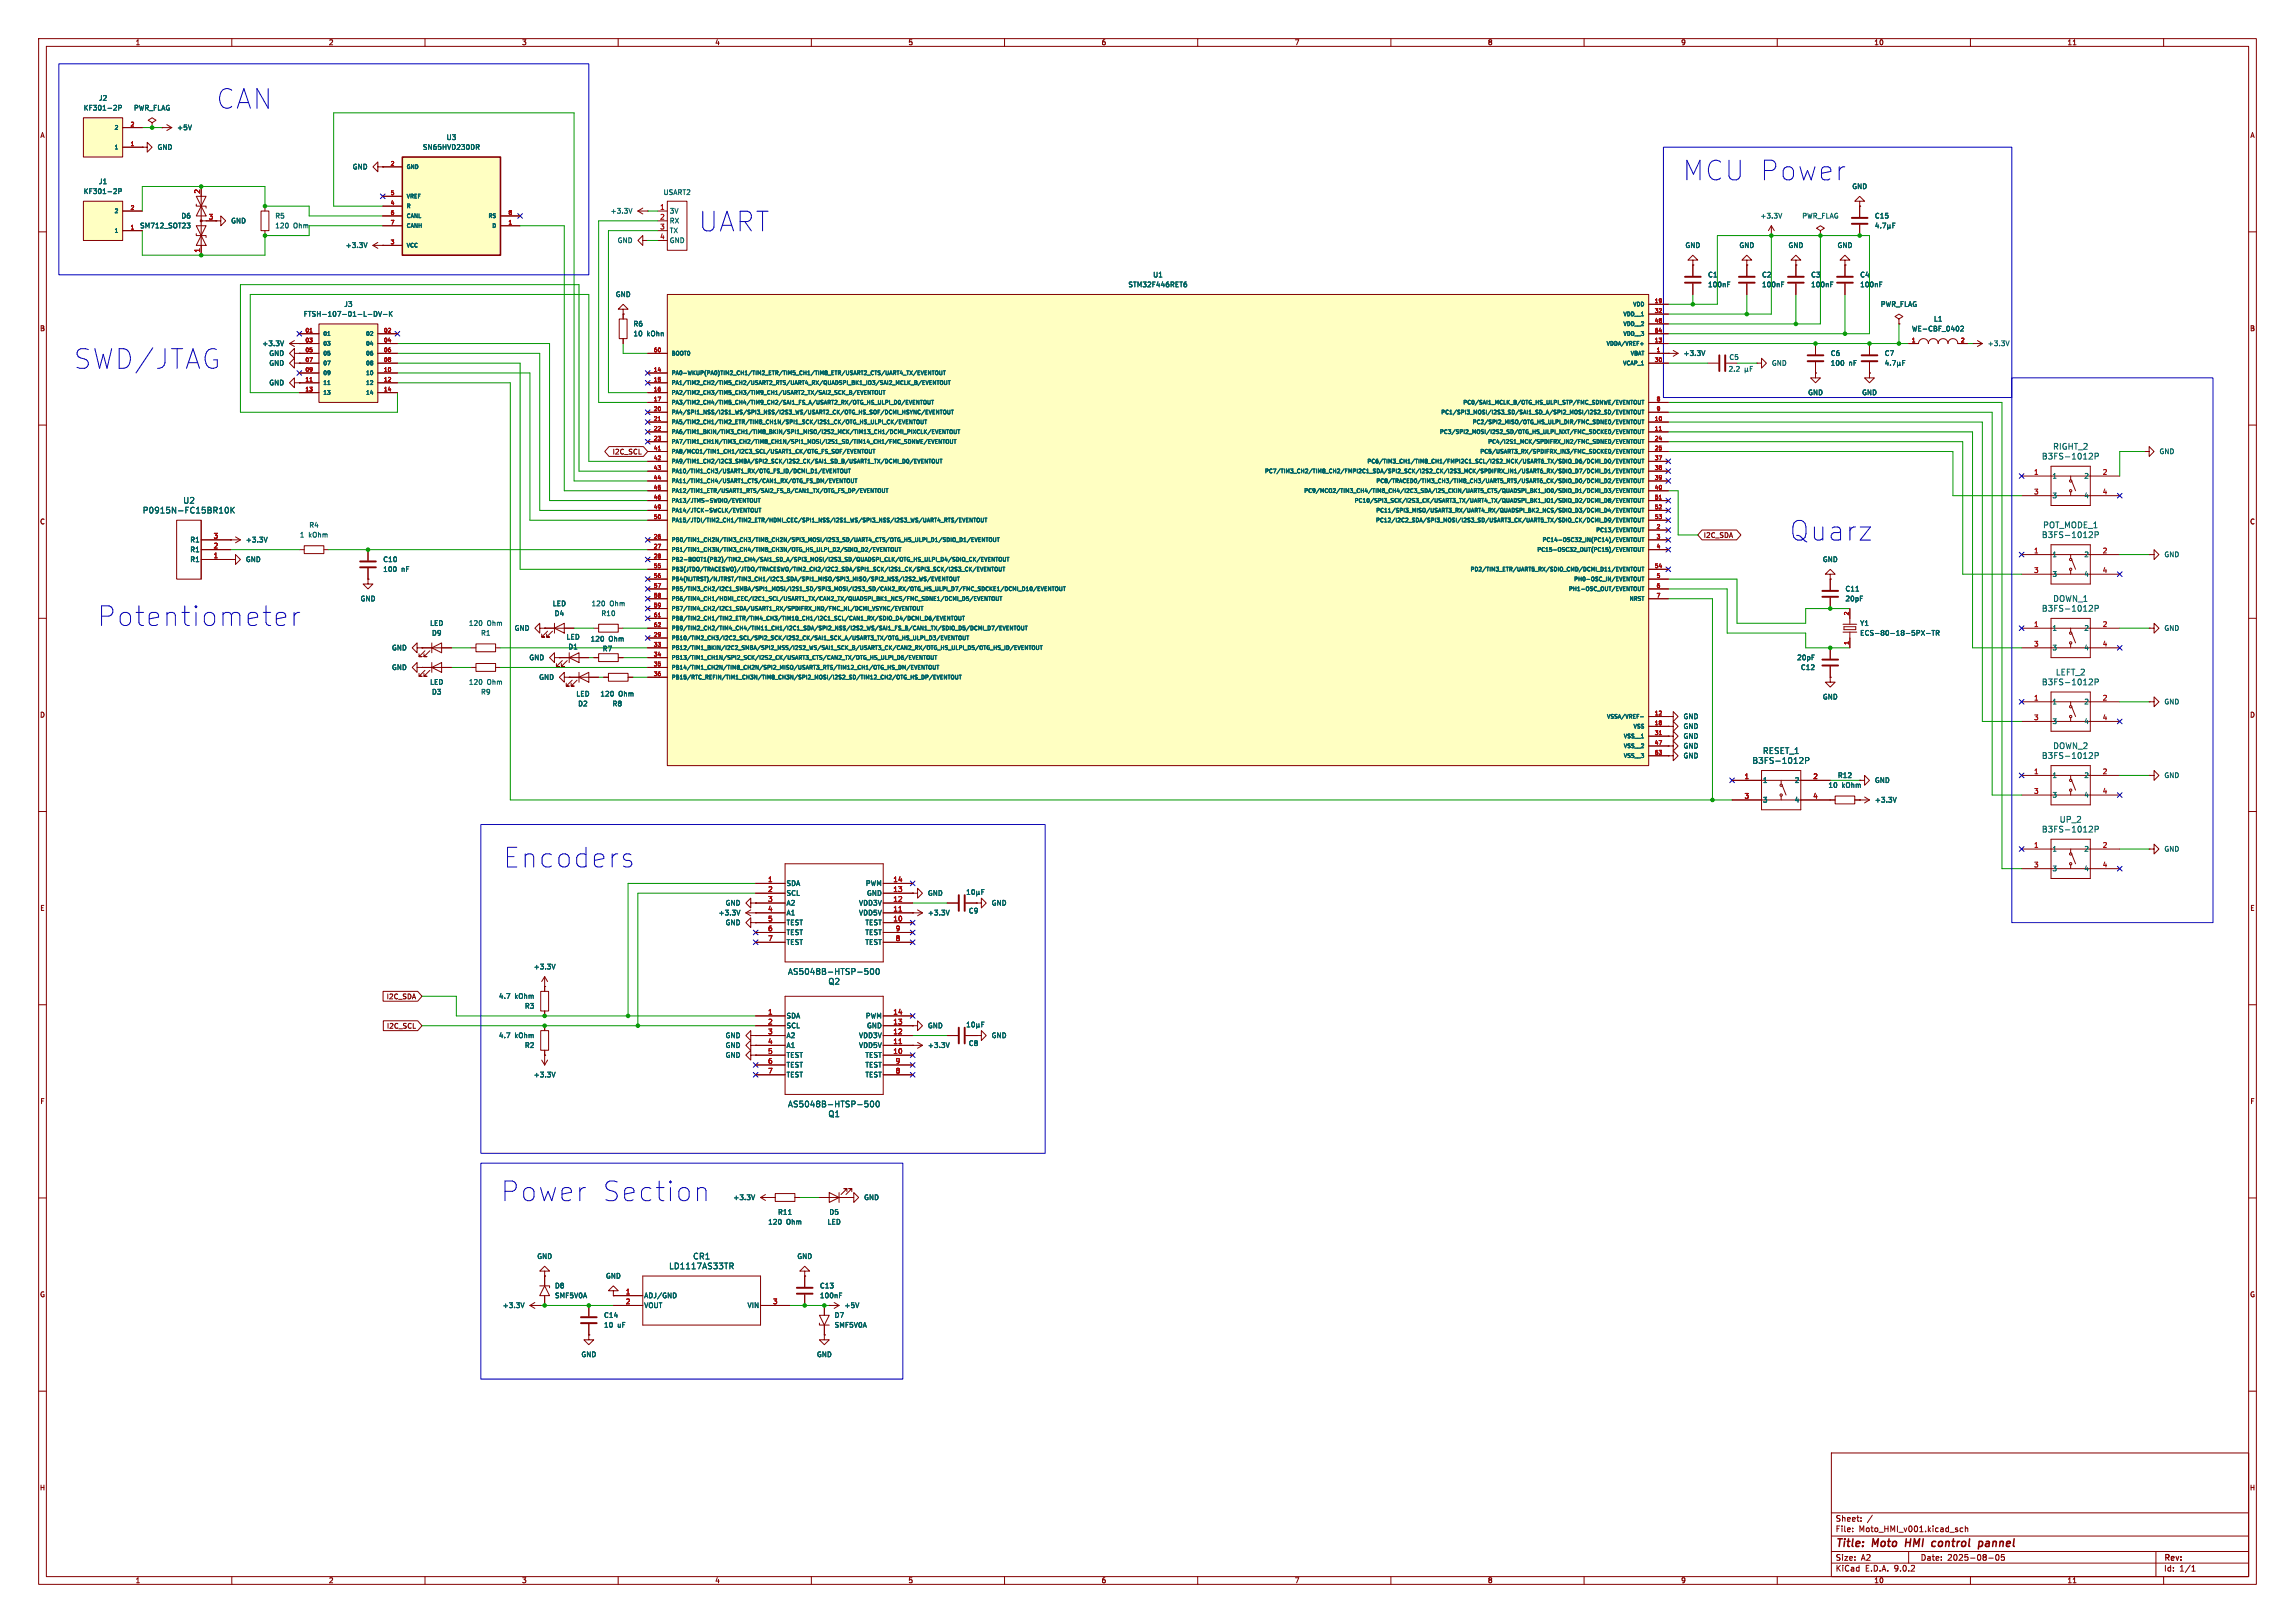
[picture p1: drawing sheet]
<svg xmlns="http://www.w3.org/2000/svg" width="594mm" height="420mm" viewBox="0 0 594 420" stroke-linecap="round" stroke-linejoin="round" font-family="sans-serif">
<defs><g id="words">
<g font-size="7.1" fill="#0000c2">
<text x="56.1" y="28.4">CAN</text>
<text x="435.7" y="47">MCU Power</text>
<text x="181" y="60.2">UART</text>
<text x="19.3" y="95.7">SWD/JTAG</text>
<text x="463.4" y="140.2">Quarz</text>
<text x="25.4" y="162.3">Potentiometer</text>
<text x="130.4" y="224.8">Encoders</text>
<text x="129.8" y="311.1">Power</text>
<text x="155.6" y="311.1">Section</text>
</g>
<g font-size="2.8" fill="#840000">
<text x="475" y="400.9">Title:</text>
<text x="484.7" y="400.9">Moto</text>
<text x="494" y="400.9">HMI</text>
<text x="501.7" y="400.9">control</text>
<text x="514.6" y="400.9">pannel</text>
</g>
<g font-size="2.1" fill="#006464">
<text x="528.4" y="119.1">B3FS-1012P</text>
<text x="531.3" y="116.6">RIGHT_2</text>
<text x="47.3" y="130.5">U2</text>
<text x="36.8" y="133.1">P0915N-FC15BR10K</text>
<text x="528.7" y="136.9">POT_MODE_1</text>
<text x="528.4" y="139.4">B3FS-1012P</text>
<text x="531.3" y="155.9">DOWN_1</text>
<text x="528.4" y="158.5">B3FS-1012P</text>
<text x="528.4" y="177.5">B3FS-1012P</text>
<text x="532" y="175">LEFT_2</text>
<text x="453.5" y="197.8">B3FS-1012P</text>
<text x="456.2" y="195.3">RESET_1</text>
<text x="528.4" y="196.6">B3FS-1012P</text>
<text x="531.3" y="194">DOWN_2</text>
<text x="528.4" y="215.6">B3FS-1012P</text>
<text x="533" y="213.1">UP_2</text>
<text x="203.8" y="252.5">AS5048B-HTSP-500</text>
<text x="214.3" y="255">Q2</text>
<text x="203.8" y="286.7">AS5048B-HTSP-500</text>
<text x="214.3" y="289.3">Q1</text>
<text x="173.1" y="328.7">LD1117AS33TR</text>
<text x="179.3" y="326.1">CR1</text>
</g>
<g font-size="2.1" fill="#840000">
<text x="475" y="394">Sheet:</text>
<text x="475" y="396.7">File:</text>
<text x="481.1" y="396.7">Moto_HMI_v001.kicad_sch</text>
<text x="475" y="406.9">KiCad</text>
<text x="475" y="404.1">Size:</text>
<text x="481.7" y="404.1">A2</text>
<text x="482.7" y="406.9">E.D.A.</text>
<text x="490.3" y="406.9">9.0.2</text>
<text x="497" y="404.1">Date:</text>
<text x="504" y="404.1">2025-08-05</text>
<text x="560" y="404.3">Rev:</text>
<text x="560" y="406.9">Id:</text>
<text x="564.1" y="406.9">1/1</text>
</g>
<g font-size="1.8" fill="#840000">
<text x="35" y="11.9">1</text>
<text x="85" y="11.9">2</text>
<text x="135" y="11.9">3</text>
<text x="185" y="11.9">4</text>
<text x="235" y="11.9">5</text>
<text x="285" y="11.9">6</text>
<text x="335" y="11.9">7</text>
<text x="385" y="11.9">8</text>
<text x="435" y="11.9">9</text>
<text x="485" y="11.9">10</text>
<text x="535" y="11.9">11</text>
<text x="10.3" y="35.9">A</text>
<text x="582.3" y="35.9">A</text>
<text x="10.3" y="85.9">B</text>
<text x="582.3" y="85.9">B</text>
<text x="158.4" y="117.8">I2C_SCL</text>
<text x="10.3" y="135.9">C</text>
<text x="582.3" y="135.9">C</text>
<text x="440.8" y="139.4">I2C_SDA</text>
<text x="10.3" y="185.9">D</text>
<text x="582.3" y="185.9">D</text>
<text x="10.3" y="235.9">E</text>
<text x="582.3" y="235.9">E</text>
<text x="100" y="258.8">I2C_SDA</text>
<text x="100" y="266.4">I2C_SCL</text>
<text x="10.3" y="285.9">F</text>
<text x="582.3" y="285.9">F</text>
<text x="10.3" y="335.9">G</text>
<text x="582.3" y="335.9">G</text>
<text x="10.2" y="385.9">H</text>
<text x="582.2" y="385.9">H</text>
<text x="35" y="409.9">1</text>
<text x="85" y="409.9">2</text>
<text x="135" y="409.9">3</text>
<text x="185" y="409.9">4</text>
<text x="235" y="409.9">5</text>
<text x="285" y="409.9">6</text>
<text x="335" y="409.9">7</text>
<text x="385" y="409.9">8</text>
<text x="435" y="409.9">9</text>
<text x="485" y="409.9">10</text>
<text x="535" y="409.9">11</text>
</g>
<g font-size="1.8" fill="#006464">
<text x="21.5" y="28.8">KF301-2P</text>
<text x="25.5" y="26.3">J2</text>
<text x="34.6" y="28.8">PWR_FLAG</text>
<text x="45.7" y="33.9">+5V</text>
<text x="40.6" y="39">GND</text>
<text x="109.3" y="39">SN65HVD230DR</text>
<text x="115.5" y="36.4">U3</text>
<text x="25.5" y="47.9">J1</text>
<text x="91.2" y="44">GND</text>
<text x="21.5" y="50.4">KF301-2P</text>
<text x="171.6" y="50.6">USART2</text>
<text x="479.3" y="49.1">GND</text>
<text x="36.1" y="59.3">SM712_SOT23</text>
<text x="46.8" y="56.7">D6</text>
<text x="59.7" y="58">GND</text>
<text x="71.1" y="56.7">R5</text>
<text x="71.1" y="59.3">120</text>
<text x="75.9" y="59.3">Ohm</text>
<text x="157.9" y="55.5">+3.3V</text>
<text x="173.2" y="55.5">3V</text>
<text x="173.2" y="58">RX</text>
<text x="455.5" y="56.7">+3.3V</text>
<text x="466.4" y="56.7">PWR_FLAG</text>
<text x="485.1" y="56.7">C15</text>
<text x="89.4" y="64.4">+3.3V</text>
<text x="159.7" y="63.1">GND</text>
<text x="173.2" y="60.6">TX</text>
<text x="173.2" y="63.1">GND</text>
<text x="436.1" y="64.4">GND</text>
<text x="450.1" y="64.4">GND</text>
<text x="462.8" y="64.4">GND</text>
<text x="475.5" y="64.4">GND</text>
<text x="298.3" y="72">U1</text>
<text x="442" y="72">C1</text>
<text x="455.9" y="72">C2</text>
<text x="468.6" y="72">C3</text>
<text x="481.3" y="72">C4</text>
<text x="159.3" y="77.1">GND</text>
<text x="291.9" y="74.5">STM32F446RET6</text>
<text x="442" y="74.5">100nF</text>
<text x="455.9" y="74.5">100nF</text>
<text x="468.6" y="74.5">100nF</text>
<text x="481.3" y="74.5">100nF</text>
<text x="78.5" y="82.1">FTSH-107-01-L-DV-K</text>
<text x="89" y="79.6">J3</text>
<text x="486.7" y="79.6">PWR_FLAG</text>
<text x="500.4" y="83.4">L1</text>
<text x="67.8" y="89.8">+3.3V</text>
<text x="163.8" y="84.7">R6</text>
<text x="163.8" y="87.2">10</text>
<text x="167.4" y="87.2">kOhn</text>
<text x="494.7" y="86">WE-CBF_0402</text>
<text x="514.4" y="89.8">+3.3V</text>
<text x="69.6" y="92.3">GND</text>
<text x="69.6" y="94.8">GND</text>
<text x="435.6" y="92.3">+3.3V</text>
<text x="447.5" y="93.3">C5</text>
<text x="458.5" y="94.8">GND</text>
<text x="473.7" y="92.3">C6</text>
<text x="473.7" y="94.8">100</text>
<text x="478.5" y="94.8">nF</text>
<text x="487.7" y="92.3">C7</text>
<text x="69.6" y="99.9">GND</text>
<text x="447.3" y="96.4">2.2</text>
<text x="467.9" y="102.5">GND</text>
<text x="481.8" y="102.5">GND</text>
<text x="558.8" y="117.7">GND</text>
<text x="531.1" y="124.1">1</text>
<text x="539.4" y="124.1">2</text>
<text x="531.1" y="129.1">3</text>
<text x="539.4" y="129.1">4</text>
<text x="79.9" y="136.8">R4</text>
<text x="49.1" y="143.1">R1</text>
<text x="49.1" y="140.6">R1</text>
<text x="63.5" y="140.6">+3.3V</text>
<text x="77.5" y="139.3">1</text>
<text x="79.9" y="139.3">kOhm</text>
<text x="49.1" y="145.6">R1</text>
<text x="63.5" y="145.6">GND</text>
<text x="99.1" y="148.2">100</text>
<text x="99.1" y="145.6">C10</text>
<text x="103.9" y="148.2">nF</text>
<text x="471.7" y="145.6">GND</text>
<text x="531.1" y="144.4">1</text>
<text x="531.1" y="149.5">3</text>
<text x="539.4" y="144.4">2</text>
<text x="539.4" y="149.5">4</text>
<text x="560.1" y="144.4">GND</text>
<text x="93.2" y="155.8">GND</text>
<text x="477.5" y="153.3">C11</text>
<text x="477.5" y="155.8">20pF</text>
<text x="143" y="157.1">LED</text>
<text x="143.4" y="159.6">D4</text>
<text x="153" y="157.1">120</text>
<text x="155.5" y="159.6">R10</text>
<text x="157.8" y="157.1">Ohm</text>
<text x="111.2" y="162.2">LED</text>
<text x="111.7" y="164.7">D9</text>
<text x="121.2" y="162.2">120</text>
<text x="124.4" y="164.7">R1</text>
<text x="126" y="162.2">Ohm</text>
<text x="133.1" y="163.4">GND</text>
<text x="146.5" y="165.7">LED</text>
<text x="152.7" y="166.2">120</text>
<text x="157.5" y="166.2">Ohm</text>
<text x="481.3" y="162.2">Y1</text>
<text x="481.3" y="164.7">ECS-80-18-5PX-TR</text>
<text x="531.1" y="163.4">1</text>
<text x="539.4" y="163.4">2</text>
<text x="560.1" y="163.4">GND</text>
<text x="101.3" y="168.5">GND</text>
<text x="101.3" y="173.6">GND</text>
<text x="136.9" y="171">GND</text>
<text x="147" y="168.2">D1</text>
<text x="155.9" y="168.8">R7</text>
<text x="465" y="171">20pF</text>
<text x="466" y="173.6">C12</text>
<text x="531.1" y="168.5">3</text>
<text x="539.4" y="168.5">4</text>
<text x="111.2" y="177.4">LED</text>
<text x="111.7" y="179.9">D3</text>
<text x="121.2" y="177.4">120</text>
<text x="124.4" y="179.9">R9</text>
<text x="126" y="177.4">Ohm</text>
<text x="139.4" y="176.1">GND</text>
<text x="149.1" y="180.4">LED</text>
<text x="149.5" y="183">D2</text>
<text x="155.3" y="180.4">120</text>
<text x="158.4" y="183">R8</text>
<text x="160.1" y="180.4">Ohm</text>
<text x="471.7" y="181.2">GND</text>
<text x="531.1" y="182.5">1</text>
<text x="539.4" y="182.5">2</text>
<text x="560.1" y="182.5">GND</text>
<text x="435.6" y="186.3">GND</text>
<text x="435.6" y="191.4">GND</text>
<text x="435.6" y="188.8">GND</text>
<text x="531.1" y="187.6">3</text>
<text x="539.4" y="187.6">4</text>
<text x="435.6" y="193.9">GND</text>
<text x="435.6" y="196.4">GND</text>
<text x="456.2" y="202.8">1</text>
<text x="464.4" y="202.8">2</text>
<text x="475.6" y="201.5">R12</text>
<text x="485.1" y="202.8">GND</text>
<text x="531.1" y="201.5">1</text>
<text x="539.4" y="201.5">2</text>
<text x="560.1" y="201.5">GND</text>
<text x="456.2" y="207.9">3</text>
<text x="464.4" y="207.9">4</text>
<text x="473.1" y="204.1">10</text>
<text x="476.7" y="204.1">kOhm</text>
<text x="485.1" y="207.9">+3.3V</text>
<text x="531.1" y="206.6">3</text>
<text x="539.4" y="206.6">4</text>
<text x="531.1" y="220.6">1</text>
<text x="539.4" y="220.6">2</text>
<text x="560.1" y="220.6">GND</text>
<text x="531.1" y="225.7">3</text>
<text x="539.4" y="225.7">4</text>
<text x="203.5" y="229.5">SDA</text>
<text x="203.5" y="232">SCL</text>
<text x="224" y="229.5">PWM</text>
<text x="224.3" y="232">GND</text>
<text x="240" y="232">GND</text>
<text x="185.9" y="237.1">+3.3V</text>
<text x="187.7" y="239.6">GND</text>
<text x="187.7" y="234.5">GND</text>
<text x="203.5" y="234.5">A2</text>
<text x="203.5" y="237.1">A1</text>
<text x="203.5" y="239.6">TEST</text>
<text x="222.2" y="234.5">VDD3V</text>
<text x="222.2" y="237.1">VDD5V</text>
<text x="223.8" y="239.6">TEST</text>
<text x="240" y="237.1">+3.3V</text>
<text x="250.6" y="236.6">C9</text>
<text x="256.5" y="234.5">GND</text>
<text x="203.5" y="242.2">TEST</text>
<text x="203.5" y="244.7">TEST</text>
<text x="223.8" y="242.2">TEST</text>
<text x="223.8" y="244.7">TEST</text>
<text x="138" y="251.1">+3.3V</text>
<text x="129" y="258.7">4.7</text>
<text x="133.2" y="258.7">kOhm</text>
<text x="135.7" y="261.2">R3</text>
<text x="203.5" y="263.8">SDA</text>
<text x="224" y="263.8">PWM</text>
<text x="129" y="268.8">4.7</text>
<text x="133.2" y="268.8">kOhm</text>
<text x="187.7" y="268.8">GND</text>
<text x="203.5" y="266.3">SCL</text>
<text x="203.5" y="268.8">A2</text>
<text x="222.2" y="268.8">VDD3V</text>
<text x="224.3" y="266.3">GND</text>
<text x="240" y="266.3">GND</text>
<text x="256.5" y="268.8">GND</text>
<text x="135.7" y="271.4">R2</text>
<text x="187.7" y="273.9">GND</text>
<text x="187.7" y="271.4">GND</text>
<text x="203.5" y="271.4">A1</text>
<text x="203.5" y="273.9">TEST</text>
<text x="222.2" y="271.4">VDD5V</text>
<text x="223.8" y="273.9">TEST</text>
<text x="240" y="271.4">+3.3V</text>
<text x="250.6" y="270.9">C8</text>
<text x="138" y="279">+3.3V</text>
<text x="203.5" y="276.5">TEST</text>
<text x="203.5" y="279">TEST</text>
<text x="223.8" y="276.5">TEST</text>
<text x="223.8" y="279">TEST</text>
<text x="189.7" y="310.7">+3.3V</text>
<text x="223.5" y="310.7">GND</text>
<text x="198.7" y="317.1">120</text>
<text x="201.3" y="314.6">R11</text>
<text x="203.5" y="317.1">Ohm</text>
<text x="214.1" y="317.1">LED</text>
<text x="214.6" y="314.6">D5</text>
<text x="138.9" y="326">GND</text>
<text x="206.2" y="326">GND</text>
<text x="143.5" y="333.6">D8</text>
<text x="156.7" y="331.1">GND</text>
<text x="212.1" y="333.6">C13</text>
<text x="130" y="338.7">+3.3V</text>
<text x="143.5" y="336.1">SMF5V0A</text>
<text x="156.2" y="341.2">C14</text>
<text x="166.6" y="336.1">ADJ/GND</text>
<text x="166.6" y="338.7">VOUT</text>
<text x="193.4" y="338.7">VIN</text>
<text x="212.1" y="336.1">100nF</text>
<text x="215.9" y="341.2">D7</text>
<text x="218.4" y="338.7">+5V</text>
<text x="156.2" y="343.8">10</text>
<text x="159.8" y="343.8">uF</text>
<text x="215.9" y="343.8">SMF5V0A</text>
<text x="150.4" y="351.4">GND</text>
<text x="211.3" y="351.4">GND</text>
</g>
<g font-size="1.8" fill="#a90000">
<text x="51.8" y="50.2" transform="rotate(-90 51.8 50.2)">2</text>
<text x="53.9" y="56.9">3</text>
<text x="170.7" y="54.4">1</text>
<text x="170.7" y="56.9">2</text>
<text x="170.7" y="59.4">3</text>
<text x="51.8" y="65.5" transform="rotate(-90 51.8 65.5)">1</text>
<text x="170.7" y="62">4</text>
<text x="526.3" y="122.9">1</text>
<text x="544.1" y="122.9">2</text>
<text x="526.3" y="128">3</text>
<text x="544.1" y="128">4</text>
<text x="55.2" y="142">2</text>
<text x="55.2" y="139.4">3</text>
<text x="526.3" y="143.3">1</text>
<text x="544.1" y="143.3">2</text>
<text x="55.2" y="144.5">1</text>
<text x="526.3" y="148.3">3</text>
<text x="544.1" y="148.3">4</text>
<text x="526.3" y="162.3">1</text>
<text x="526.3" y="167.4">3</text>
<text x="544.1" y="162.3">2</text>
<text x="544.1" y="167.4">4</text>
<text x="526.3" y="181.4">1</text>
<text x="544.1" y="181.4">2</text>
<text x="526.3" y="186.4">3</text>
<text x="544.1" y="186.4">4</text>
<text x="451.4" y="201.7">1</text>
<text x="469.2" y="201.7">2</text>
<text x="526.3" y="200.4">1</text>
<text x="544.1" y="200.4">2</text>
<text x="451.4" y="206.8">3</text>
<text x="469.2" y="206.8">4</text>
<text x="526.3" y="205.5">3</text>
<text x="544.1" y="205.5">4</text>
<text x="526.3" y="219.5">1</text>
<text x="544.1" y="219.5">2</text>
<text x="526.3" y="224.5">3</text>
<text x="544.1" y="224.5">4</text>
<text x="198.7" y="228.3">1</text>
<text x="198.7" y="230.9">2</text>
<text x="198.7" y="233.4">3</text>
<text x="231.1" y="228.3">14</text>
<text x="231.1" y="230.9">13</text>
<text x="231.1" y="233.4">12</text>
<text x="198.7" y="236">4</text>
<text x="198.7" y="238.5">5</text>
<text x="231.1" y="236">11</text>
<text x="231.1" y="238.5">10</text>
<text x="198.7" y="241">6</text>
<text x="198.7" y="243.6">7</text>
<text x="231.7" y="241">9</text>
<text x="231.7" y="243.6">8</text>
<text x="198.7" y="262.6">1</text>
<text x="231.1" y="262.6">14</text>
<text x="198.7" y="265.2">2</text>
<text x="198.7" y="267.7">3</text>
<text x="231.1" y="265.2">13</text>
<text x="231.1" y="267.7">12</text>
<text x="198.7" y="270.3">4</text>
<text x="198.7" y="272.8">5</text>
<text x="198.7" y="275.3">6</text>
<text x="231.1" y="270.3">11</text>
<text x="231.1" y="272.8">10</text>
<text x="231.7" y="275.3">9</text>
<text x="198.7" y="277.9">7</text>
<text x="231.7" y="277.9">8</text>
<text x="161.9" y="335">1</text>
<text x="161.9" y="337.6">2</text>
<text x="200" y="337.6">3</text>
</g>
<g font-size="1.4" fill="#006464">
<text x="29.5" y="33.8">2</text>
<text x="29.5" y="38.8">1</text>
<text x="105.2" y="43.9">GND</text>
<text x="105.2" y="51.5">VREF</text>
<text x="29.5" y="55.3">2</text>
<text x="105.2" y="59.2">CANH</text>
<text x="105.2" y="56.6">CANL</text>
<text x="105.2" y="54.1">R</text>
<text x="126.3" y="56.6">RS</text>
<text x="127.3" y="59.2">D</text>
<text x="29.5" y="60.4">1</text>
<text x="105.2" y="64.2">VCC</text>
<text x="420" y="82">VDD__1</text>
<text x="422.5" y="79.5">VDD</text>
<text x="83.6" y="87.1">01</text>
<text x="83.6" y="89.6">03</text>
<text x="94.6" y="87.1">02</text>
<text x="94.6" y="89.6">04</text>
<text x="415.7" y="89.6">VDDA/VREF+</text>
<text x="420" y="84.6">VDD__2</text>
<text x="420" y="87.1">VDD__3</text>
<text x="83.6" y="92.2">05</text>
<text x="83.6" y="94.7">07</text>
<text x="94.6" y="92.2">06</text>
<text x="94.6" y="94.7">08</text>
<text x="173.7" y="92.2">BOOT0</text>
<text x="419.9" y="94.7">VCAP_1</text>
<text x="421.9" y="92.2">VBAT</text>
<text x="83.6" y="97.3">09</text>
<text x="83.6" y="99.8">11</text>
<text x="94.6" y="97.3">10</text>
<text x="94.6" y="99.8">12</text>
<text x="173.7" y="97.3">PA0-WKUP(PA0)TIM2_CH1/TIM2_ETR/TIM5_CH1/TIM8_ETR/USART2_CTS/UART4_TX/EVENTOUT</text>
<text x="173.7" y="99.8">PA1/TIM2_CH2/TIM5_CH2/USART2_RTS/UART4_RX/QUADSPI_BK1_IO3/SAI2_MCLK_B/EVENTOUT</text>
<text x="83.6" y="102.3">13</text>
<text x="94.6" y="102.3">14</text>
<text x="173.7" y="102.3">PA2/TIM2_CH3/TIM5_CH3/TIM9_CH1/USART2_TX/SAI2_SCK_B/EVENTOUT</text>
<text x="173.7" y="104.9">PA3/TIM2_CH4/TIM5_CH4/TIM9_CH2/SAI1_FS_A/USART2_RX/OTG_HS_ULPI_D0/EVENTOUT</text>
<text x="173.7" y="107.4">PA4/SPI1_NSS/I2S1_WS/SPI3_NSS/I2S3_WS/USART2_CK/OTG_HS_SOF/DCMI_HSYNC/EVENTOUT</text>
<text x="372.9" y="107.4">PC1/SPI3_MOSI/I2S3_SD/SAI1_SD_A/SPI2_MOSI/I2S2_SD/EVENTOUT</text>
<text x="378.6" y="104.9">PC0/SAI1_MCLK_B/OTG_HS_ULPI_STP/FMC_SDNWE/EVENTOUT</text>
<text x="173.7" y="110">PA5/TIM2_CH1/TIM2_ETR/TIM8_CH1N/SPI1_SCK/I2S1_CK/OTG_HS_ULPI_CK/EVENTOUT</text>
<text x="173.7" y="112.5">PA6/TIM1_BKIN/TIM3_CH1/TIM8_BKIN/SPI1_MISO/I2S2_MCK/TIM13_CH1/DCMI_PIXCLK/EVENTOUT</text>
<text x="372.5" y="112.5">PC3/SPI2_MOSI/I2S2_SD/OTG_HS_ULPI_NXT/FMC_SDCKE0/EVENTOUT</text>
<text x="381" y="110">PC2/SPI2_MISO/OTG_HS_ULPI_DIR/FMC_SDNE0/EVENTOUT</text>
<text x="173.7" y="115">PA7/TIM1_CH1N/TIM3_CH2/TIM8_CH1N/SPI1_MOSI/I2S1_SD/TIM14_CH1/FMC_SDNWE/EVENTOUT</text>
<text x="173.7" y="117.6">PA8/MCO1/TIM1_CH1/I2C3_SCL/USART1_CK/OTG_FS_SOF/EVENTOUT</text>
<text x="383" y="117.6">PC5/USART3_RX/SPDIFRX_IN3/FMC_SDCKE0/EVENTOUT</text>
<text x="385" y="115">PC4/I2S1_MCK/SPDIFRX_IN2/FMC_SDNE0/EVENTOUT</text>
<text x="173.7" y="120.1">PA9/TIM1_CH2/I2C3_SMBA/SPI2_SCK/I2S2_CK/SAI1_SD_B/USART1_TX/DCMI_D0/EVENTOUT</text>
<text x="173.7" y="122.7">PA10/TIM1_CH3/USART1_RX/OTG_FS_ID/DCMI_D1/EVENTOUT</text>
<text x="173.7" y="125.2">PA11/TIM1_CH4/USART1_CTS/CAN1_RX/OTG_FS_DM/EVENTOUT</text>
<text x="327.2" y="122.7">PC7/TIM3_CH2/TIM8_CH2/FMPI2C1_SDA/SPI2_SCK/I2S2_CK/I2S3_MCK/SPDIFRX_IN1/USART6_RX/SDIO_D7/DCMI_D1/EVENTOUT</text>
<text x="353.7" y="120.1">PC6/TIM3_CH1/TIM8_CH1/FMPI2C1_SCL/I2S2_MCK/USART6_TX/SDIO_D6/DCMI_D0/EVENTOUT</text>
<text x="356.1" y="125.2">PC8/TRACED0/TIM3_CH3/TIM8_CH3/UART5_RTS/USART6_CK/SDIO_D0/DCMI_D2/EVENTOUT</text>
<text x="173.7" y="127.7">PA12/TIM1_ETR/USART1_RTS/SAI2_FS_B/CAN1_TX/OTG_FS_DP/EVENTOUT</text>
<text x="173.7" y="130.3">PA13/JTMS-SWDIO/EVENTOUT</text>
<text x="337.4" y="127.7">PC9/MCO2/TIM3_CH4/TIM8_CH4/I2C3_SDA/I2S_CKIN/UART5_CTS/QUADSPI_BK1_IO0/SDIO_D1/DCMI_D3/EVENTOUT</text>
<text x="350.5" y="130.3">PC10/SPI3_SCK/I2S3_CK/USART3_TX/UART4_TX/QUADSPI_BK1_IO1/SDIO_D2/DCMI_D8/EVENTOUT</text>
<text x="173.7" y="132.8">PA14/JTCK-SWCLK/EVENTOUT</text>
<text x="173.7" y="135.4">PA15/JTDI/TIM2_CH1/TIM2_ETR/HDMI_CEC/SPI1_NSS/I2S1_WS/SPI3_NSS/I2S3_WS/UART4_RTS/EVENTOUT</text>
<text x="356" y="135.4">PC12/I2C2_SDA/SPI3_MOSI/I2S3_SD/USART3_CK/UART5_TX/SDIO_CK/DCMI_D9/EVENTOUT</text>
<text x="356" y="132.8">PC11/SPI3_MISO/USART3_RX/UART4_RX/QUADSPI_BK2_NCS/SDIO_D3/DCMI_D4/EVENTOUT</text>
<text x="413" y="137.9">PC13/EVENTOUT</text>
<text x="173.7" y="140.4">PB0/TIM1_CH2N/TIM3_CH3/TIM8_CH2N/SPI3_MOSI/I2S3_SD/UART4_CTS/OTG_HS_ULPI_D1/SDIO_D1/EVENTOUT</text>
<text x="173.7" y="143">PB1/TIM1_CH3N/TIM3_CH4/TIM8_CH3N/OTG_HS_ULPI_D2/SDIO_D2/EVENTOUT</text>
<text x="397.7" y="143">PC15-OSC32_OUT(PC15)/EVENTOUT</text>
<text x="399.1" y="140.4">PC14-OSC32_IN(PC14)/EVENTOUT</text>
<text x="173.7" y="145.5">PB2-BOOT1(PB2)/TIM2_CH4/SAI1_SD_A/SPI3_MOSI/I2S3_SD/QUADSPI_CLK/OTG_HS_ULPI_D4/SDIO_CK/EVENTOUT</text>
<text x="173.7" y="148.1">PB3(JTDO/TRACESWO)/JTDO/TRACESWO/TIM2_CH2/I2C2_SDA/SPI1_SCK/I2S1_CK/SPI3_SCK/I2S3_CK/EVENTOUT</text>
<text x="380.5" y="148.1">PD2/TIM3_ETR/UART5_RX/SDIO_CMD/DCMI_D11/EVENTOUT</text>
<text x="173.7" y="150.6">PB4(NJTRST)/NJTRST/TIM3_CH1/I2C3_SDA/SPI1_MISO/SPI3_MISO/SPI2_NSS/I2S2_WS/EVENTOUT</text>
<text x="173.7" y="153.1">PB5/TIM3_CH2/I2C1_SMBA/SPI1_MOSI/I2S1_SD/SPI3_MOSI/I2S3_SD/CAN2_RX/OTG_HS_ULPI_D7/FMC_SDCKE1/DCMI_D10/EVENTOUT</text>
<text x="173.7" y="155.7">PB6/TIM4_CH1/HDMI_CEC/I2C1_SCL/USART1_TX/CAN2_TX/QUADSPI_BK1_NCS/FMC_SDNE1/DCMI_D5/EVENTOUT</text>
<text x="405.9" y="153.1">PH1-OSC_OUT/EVENTOUT</text>
<text x="407.3" y="150.6">PH0-OSC_IN/EVENTOUT</text>
<text x="421.6" y="155.7">NRST</text>
<text x="173.7" y="158.2">PB7/TIM4_CH2/I2C1_SDA/USART1_RX/SPDIFRX_IN0/FMC_NL/DCMI_VSYNC/EVENTOUT</text>
<text x="173.7" y="160.8">PB8/TIM2_CH1/TIM2_ETR/TIM4_CH3/TIM10_CH1/I2C1_SCL/CAN1_RX/SDIO_D4/DCMI_D6/EVENTOUT</text>
<text x="173.7" y="163.3">PB9/TIM2_CH2/TIM4_CH4/TIM11_CH1/I2C1_SDA/SPI2_NSS/I2S2_WS/SAI1_FS_B/CAN1_TX/SDIO_D5/DCMI_D7/EVENTOUT</text>
<text x="173.7" y="165.8">PB10/TIM2_CH3/I2C2_SCL/SPI2_SCK/I2S2_CK/SAI1_SCK_A/USART3_TX/OTG_HS_ULPI_D3/EVENTOUT</text>
<text x="173.7" y="168.4">PB12/TIM1_BKIN/I2C2_SMBA/SPI2_NSS/I2S2_WS/SAI1_SCK_B/USART3_CK/CAN2_RX/OTG_HS_ULPI_D5/OTG_HS_ID/EVENTOUT</text>
<text x="173.7" y="170.9">PB13/TIM1_CH1N/SPI2_SCK/I2S2_CK/USART3_CTS/CAN2_TX/OTG_HS_ULPI_D6/EVENTOUT</text>
<text x="173.7" y="173.5">PB14/TIM1_CH2N/TIM8_CH2N/SPI2_MISO/USART3_RTS/TIM12_CH1/OTG_HS_DM/EVENTOUT</text>
<text x="173.7" y="176">PB15/RTC_REFIN/TIM1_CH3N/TIM8_CH3N/SPI2_MOSI/I2S2_SD/TIM12_CH2/OTG_HS_DP/EVENTOUT</text>
<text x="415.8" y="186.2">VSSA/VREF-</text>
<text x="420.1" y="191.2">VSS__1</text>
<text x="422.6" y="188.7">VSS</text>
<text x="420.1" y="193.8">VSS__2</text>
<text x="420.1" y="196.3">VSS__3</text>
</g>
<g font-size="1.4" fill="#a90000">
<text x="33.7" y="32.8">2</text>
<text x="33.7" y="37.8">1</text>
<text x="101" y="42.9">2</text>
<text x="101" y="53.1">4</text>
<text x="101" y="50.5">5</text>
<text x="33.7" y="59.4">1</text>
<text x="33.7" y="54.4">2</text>
<text x="101" y="58.2">7</text>
<text x="101" y="55.6">6</text>
<text x="131.5" y="58.2">1</text>
<text x="131.5" y="55.6">8</text>
<text x="101" y="63.2">3</text>
<text x="428.2" y="78.5">19</text>
<text x="428.2" y="81">32</text>
<text x="428.2" y="83.6">48</text>
<text x="78.9" y="86.1">01</text>
<text x="78.9" y="88.6">03</text>
<text x="99.2" y="86.1">02</text>
<text x="99.2" y="88.6">04</text>
<text x="428.2" y="86.1">64</text>
<text x="428.2" y="88.6">13</text>
<text x="494.7" y="88.6">1</text>
<text x="507.4" y="88.6">2</text>
<text x="78.9" y="91.2">05</text>
<text x="78.9" y="93.7">07</text>
<text x="99.2" y="91.2">06</text>
<text x="99.2" y="93.7">08</text>
<text x="169.1" y="91.2">60</text>
<text x="428.2" y="93.7">30</text>
<text x="428.6" y="91.2">1</text>
<text x="78.9" y="96.3">09</text>
<text x="78.9" y="98.8">11</text>
<text x="78.9" y="101.3">13</text>
<text x="99.2" y="96.3">10</text>
<text x="99.2" y="98.8">12</text>
<text x="99.2" y="101.3">14</text>
<text x="169.1" y="96.3">14</text>
<text x="169.1" y="98.8">15</text>
<text x="169.1" y="101.3">16</text>
<text x="169.1" y="103.9">17</text>
<text x="169.1" y="106.4">20</text>
<text x="428.6" y="103.9">8</text>
<text x="428.6" y="106.4">9</text>
<text x="169.1" y="109">21</text>
<text x="169.1" y="111.5">22</text>
<text x="428.2" y="109">10</text>
<text x="428.2" y="111.5">11</text>
<text x="169.1" y="114">23</text>
<text x="169.1" y="116.6">41</text>
<text x="169.1" y="119.1">42</text>
<text x="428.2" y="114">24</text>
<text x="428.2" y="116.6">25</text>
<text x="428.2" y="119.1">37</text>
<text x="169.1" y="121.7">43</text>
<text x="169.1" y="124.2">44</text>
<text x="428.2" y="121.7">38</text>
<text x="428.2" y="124.2">39</text>
<text x="169.1" y="126.7">45</text>
<text x="169.1" y="129.3">46</text>
<text x="169.1" y="131.8">49</text>
<text x="428.2" y="126.7">40</text>
<text x="428.2" y="129.3">51</text>
<text x="428.2" y="131.8">52</text>
<text x="169.1" y="134.4">50</text>
<text x="428.2" y="134.4">53</text>
<text x="428.6" y="136.9">2</text>
<text x="169.1" y="139.4">26</text>
<text x="169.1" y="142">27</text>
<text x="428.6" y="139.4">3</text>
<text x="428.6" y="142">4</text>
<text x="169.1" y="144.5">28</text>
<text x="169.1" y="147.1">55</text>
<text x="169.1" y="149.6">56</text>
<text x="428.2" y="147.1">54</text>
<text x="428.6" y="149.6">5</text>
<text x="169.1" y="152.1">57</text>
<text x="169.1" y="154.7">58</text>
<text x="428.6" y="152.1">6</text>
<text x="428.6" y="154.7">7</text>
<text x="169.1" y="157.2">59</text>
<text x="169.1" y="159.8">61</text>
<text x="478.5" y="159.4" transform="rotate(-90 478.5 159.4)">2</text>
<text x="169.1" y="162.3">62</text>
<text x="169.1" y="164.8">29</text>
<text x="169.1" y="167.4">33</text>
<text x="478.5" y="167" transform="rotate(-90 478.5 167)">1</text>
<text x="169.1" y="169.9">34</text>
<text x="169.1" y="172.5">35</text>
<text x="169.1" y="175">36</text>
<text x="428.2" y="185.2">12</text>
<text x="428.2" y="187.7">18</text>
<text x="428.2" y="190.2">31</text>
<text x="428.2" y="192.8">47</text>
<text x="428.2" y="195.3">63</text>
</g>
</g></defs>
<g fill="none" stroke="#840000" stroke-width=".26">
<path d="M10 10h574v400h-574zM12 12h570v396h-570zM60 10v2M110 10v2M160 10v2M210 10v2M260 10v2M310 10v2M360 10v2M410 10v2M460 10v2M510 10v2"/>
<path d="M536.6 11.6h.7M560 10v2M481.3 53.3v2.8M481.3 58.2v2.8M10 60h2M477.5 68.6v2.8M477.5 73.4v2.8M582 60h2M161.3 80h1.3l-1.3-1.3-1.3 1.3h1.3v1.3M161.3 81.3h.1M431.8 91.4h.1M431.8 91.4h2.5"/>
<path d="M433.1 90.7l1.2 .7M434.3 91.4l-1.2 .8M442 94h2.8M446.8 94h2.8M454.7 94h1.2v-1.3l1.3 1.3-1.3 1.3v-1.3M454.7 94h.1M469.9 96.5v1.3h1.3l-1.3 1.3-1.3-1.3h1.3M469.9 96.5h.1M469.9 88.9v2.8M469.9 93.7v2.8M483.9 88.9v2.8M483.9 93.7v2.8"/>
<path d="M491.5 82.6l1-.7-1-.6-1 .6 1 .7v1.2M491.5 83.8h.1M494 88.9h2.6a1.27 1.27 0 0 1 1.2-1.3 1.27 1.27 0 0 1 1.3 1.3 1.27 1.27 0 0 1 1.3-1.3 1.27 1.27 0 0 1 1.2 1.3 1.27 1.27 0 0 1 1.3-1.3 1.27 1.27 0 0 1 1.3 1.3 1.27 1.27 0 0 1 1.3-1.3 1.27 1.27 0 0 1 1.2 1.3h2.6M10 110h2M582 110h2M523.2 123.2h25.4M523.2 128.3h25.4M530.9 120.7h10.1v10.1h-10.1zM535.9 123.2v1M535.9 127.3v1M536.2 124.5l1 2.5M478.8 157.5v4"/>
<path d="M523.2 143.5h25.4M523.2 148.6h25.4M530.9 141h10.1v10.1h-10.1zM535.9 143.5v1M535.9 147.6v1M536.2 144.8l1 2.5M10 160h2M109.2 172.7h7.6M110 173.5l-1.5 1.5h.7h-.7v-.8M111.3 173.5l-1.6 1.5h.8h-.8v-.8M111.8 172.7l2.5-1.2v2.5zM111.8 171.5v2.5"/>
<path d="M147.3 175.3h7.6M148.1 176l-1.5 1.5h.7h-.7v-.7M149.4 176l-1.6 1.5h.8h-.8v-.7M149.9 175.3l2.5-1.3v2.5zM149.9 174v2.5M477 163.6h3.6M477 161.5h3.6M477.3 162.2h3v.7h-3zM478.8 163.6v4M582 160h2M530.9 198.1h10.1v10.2h-10.1zM10 210h2"/>
<path d="M481.3 207h.1M481.3 201.9h1.3v-1.2l1.3 1.2-1.3 1.3v-1.3M481.3 201.9h.1M481.3 207h2.6M482.6 206.2l1.3 .8M483.9 207l-1.3 .8M523.2 200.7h25.4M523.2 205.7h25.4M535.9 200.7v1M535.9 204.7v1M536.2 201.9l1 2.6M582 210h2"/>
<path d="M203.2 257.8h25.4v25.4h-25.4zM10 260h2M195.6 262.9h7.6M195.6 265.4h7.6M195.6 268h7.6M195.6 270.5h7.6M195.6 273.1h7.6M195.6 275.6h7.6M195.6 278.1h7.6M228.6 262.9h7.6M228.6 265.4h7.6M228.6 268h7.6"/>
<path d="M228.6 270.5h7.6M228.6 273.1h7.6M228.6 275.6h7.6M228.6 278.1h7.6M252.7 268h1.3v-1.3l1.3 1.3-1.3 1.2v-1.2M252.7 268h.1M582 260h2M10 310h2M582 310h2M10 360h2M474 376h108v32h-108zM582 360h2"/>
<path d="M474 397.5h108M474 391.5h108M479.5 396.2v.2M479.5 395.4v.2M481.7 393.5v.2M481.7 392.7v.2M484.6 392.1l-1.3 1.9M508 395.4h-.4l-.3 .3 .2 .6h.5M508.7 395.5l.5-.1 .1 1M508.7 394.9v1.5M60 408v2M110 408v2"/>
<path d="M160 408v2M210 408v2M260 408v2M310 408v2M360 408v2M410 408v2M460 408v2M474 404.5h108M474 401.5h108M494 401.5v3M510 408v2M514.7 403.2h1.2"/>
<path d="M516.7 402.4a.72 .72 0 0 0-.3 .8 .72 .72 0 0 0 .8 .5l.2-.5-.2-.8M518 402.3v.7l.7-.1 .1 .6-.3 .3-.5-.2M536.6 409.6h.7M558 401.5v6.5M560 408v2M567.3 406.6h.9M567.3 405.5l.4-.4v1.5"/>
<circle cx="535.9" cy="127" r=".3"/>
<circle cx="535.9" cy="124.5" r=".3"/>
<circle cx="535.9" cy="144.8" r=".3"/>
<circle cx="535.9" cy="147.3" r=".3"/>
<circle cx="535.9" cy="201.9" r=".3"/>
<circle cx="535.9" cy="204.5" r=".3"/>
</g>
<path d="M493.4 398.2l-.2 2M500.3 399h.7M512.3 399l.6-.1 .3 .3-.2 .8-.7 .2M500.9 400.1l-.6 .1" fill="none" stroke="#840000" stroke-width=".4"/>
<path d="M479.3 56.4h4.1M479.3 57.9h4.1M475.5 71.6h4.1M475.5 73.2h4.1M445 91.9v4.1M446.5 91.9v4.1M467.9 91.9h4M467.9 93.5h4M481.8 91.9h4.1M481.8 93.5h4.1" fill="none" stroke="#840000" stroke-width=".51"/>
<g fill="none" stroke="#006464" stroke-width=".26">
<path d="M485.8 57.7l-.3 .9h.8M486.1 58.2v.8M486.8 58.9v.1M487.2 57.7h.9l-.6 1.3M488.6 58.2v1.2M488.6 58.8l.2 .2 .4-.2M489.2 58.8l.2 .2M489.2 58.2v.6M489.9 58.3h.4M490.5 57.7h-.6v1.3M486.5 73.6h.4M486.5 73h.6"/>
<path d="M441.3 90.7l-.4 1.3M451.7 95.2v1.3M451.7 95.9l.2 .2 .4-.2M452.3 95.9l.2 .2M452.3 95.2v.7M453 95.4h.4M453.6 94.8h-.6v1.3M488.3 93.2l-.3 .9h.8M488.6 93.7v.9M489.3 94.4v.2M489.8 93.3h.8l-.5 1.3M491.1 93.7v1.3"/>
<path d="M491.1 94.4l.2 .2 .4-.2M491.7 94.4l.2 .2M491.7 93.7v.7M492.4 93.9h.5M493.1 93.3h-.7v1.3M507.5 84.5l.5-.1 .2 .4-.8 .9h.8M540.9 117.3l.6 .1 .1 .3-.9 1.1h.9M542.3 118.1l.7-.1 .1-.6-.8-.1v1.5M541.5 137.7v.6l-.8 .8h.9M542.3 137.6v1.5M543.1 137.7l-.1 .6-.7 .1M497.3 163.1l.8 1.3"/>
<path d="M498.1 163.1l-.8 1.3M498.6 163.9h1M500 163.1h.7M500.4 163.1v1.3M501.2 163.8l.6-.1v-.4l-.6-.2v1.3M501.5 163.8l.4 .6M540.9 194.8h.6l.1 .4-.9 1.1h.9M542.3 195.6l.7-.1 .1-.6-.8-.1v1.5M490.8 206.3l-.4 1.3M223.9 284.9h.7M224 285.5h.4l.3 .3-.2 .6h-.5M225.5 285l.1-.1a.81 .81 0 0 1 .6 .8 .81 .81 0 0 1-.6 .7 1.01 1.01 0 0 1-.1-1.4z"/>
<path d="M226.9 285.1l.2-.2a.81 .81 0 0 1 .5 .8 .81 .81 0 0 1-.5 .7l-.4-.5z"/>
</g>
<path d="M232.7 270.1h.7" fill="none" stroke="#a90000" stroke-width=".26"/>
<path d="M172.7 76.2h254v121.9h-254z" fill="#ffffc2"/>
<g fill="none" stroke="#840000" stroke-width=".26">
<path d="M55.9 57.2h1.2v-1.3l1.3 1.3-1.3 1.2v-1.2M55.9 57.2h.1M67.6 54.6h2v5.1h-2zM68.6 53.3v1.3M68.6 59.7v1.3M97.8 43.2v-1.3l-1.3 1.3 1.3 1.3v-1.3h1.3M99.1 43.2h.1M458.5 58.4l-.8 1.3M458.5 58.4l.7 1.3M458.5 58.4v2.6M471.2 59.7l1-.6-1-.7-1 .7 1 .6v1.3M481.3 52.1h1.3l-1.3-1.3-1.2 1.3h1.2v1.2"/>
<path d="M481.3 53.3h.1M96.5 63.5l1.3 .8M96.5 63.5h2.6M97.8 62.7l-1.3 .8M99.1 63.5h.1M172.7 76.2h254v121.9h-254zM426.7 78.7h5.1M438.1 67.3h1.3l-1.3-1.3-1.2 1.3h1.2v1.3M438.1 68.6h.1M438.1 68.6v2.8M438.1 73.4v2.8M452.1 67.3h1.3l-1.3-1.3-1.3 1.3h1.3v1.3"/>
<path d="M452.1 68.6h.1M452.1 68.6v2.8M452.1 73.4v2.8M458.5 61h.1M464.8 67.3h1.3l-1.3-1.3-1.3 1.3h1.3v1.3M464.8 68.6h.1M464.8 68.6v2.8M464.8 73.4v2.8M471.2 61h.1M477.5 67.3h1.3l-1.3-1.3-1.3 1.3h1.3v1.3M477.5 68.6h.1M167.6 91.4h5.1"/>
<path d="M167.6 96.5h5.1M167.6 99.1h5.1M426.7 91.4h5.1M426.7 81.3h5.1M426.7 83.8h5.1M426.7 86.4h5.1M426.7 88.9h5.1M426.7 94h5.1M167.6 101.6h5.1M167.6 104.1h5.1M167.6 106.7h5.1M167.6 109.2h5.1"/>
<path d="M167.6 111.8h5.1M167.6 114.3h5.1M167.6 116.8h5.1M167.6 119.4h5.1M426.7 104.1h5.1M426.7 106.7h5.1M426.7 109.2h5.1M426.7 111.8h5.1M426.7 114.3h5.1M426.7 116.8h5.1M426.7 119.4h5.1M555 116.8h1.3v-1.2l1.2 1.2-1.2 1.3v-1.3"/>
<path d="M555 116.8h.1M167.6 121.9h5.1M167.6 124.5h5.1M167.6 127h5.1M167.6 129.5h5.1M167.6 132.1h5.1M167.6 134.6h5.1M167.6 139.7h5.1M426.7 121.9h5.1M426.7 124.5h5.1M426.7 127h5.1M426.7 129.5h5.1"/>
<path d="M426.7 132.1h5.1M426.7 134.6h5.1M426.7 139.7h5.1M426.7 137.2h5.1M167.6 142.2h5.1M167.6 144.8h5.1M167.6 147.3h5.1M167.6 149.9h5.1M167.6 152.4h5.1M167.6 154.9h5.1M167.6 157.5h5.1M426.7 142.2h5.1"/>
<path d="M426.7 147.3h5.1M426.7 149.9h5.1M426.7 152.4h5.1M426.7 154.9h5.1M473.7 148.6h1.3l-1.3-1.3-1.3 1.3h1.3v1.3M473.7 149.9h.1M473.7 149.9v2.8M473.7 154.7v2.8M556.3 143.5h1.2v-1.3l1.3 1.3-1.3 1.3v-1.3M556.3 143.5h.1M156.2 175.3h1.3M157.5 174.2h5.1v2.1h-5.1z"/>
<path d="M162.6 175.3h1.2M167.6 160h5.1M167.6 162.6h5.1M167.6 165.1h5.1M167.6 167.6h5.1M167.6 170.2h5.1M167.6 172.7h5.1M167.6 175.3h5.1M523.2 162.6h25.4M523.2 167.6h25.4M530.9 160h10.1v10.2h-10.1zM530.9 179.1h10.1v10.1h-10.1z"/>
<path d="M535.9 162.6v1M535.9 166.6v1M536.2 163.8l1 2.6M556.3 162.6h1.2v-1.3l1.3 1.3-1.3 1.2v-1.2M556.3 162.6h.1M426.7 185.4h5.1M426.7 188h5.1M426.7 190.5h5.1M426.7 193h5.1M426.7 195.6h5.1M431.8 185.4h1.3v-1.2l1.2 1.2-1.2 1.3v-1.3M431.8 185.4h.1"/>
<path d="M431.8 193h1.3v-1.2l1.2 1.2-1.2 1.3v-1.3M431.8 193h.1M523.2 181.6h25.4M523.2 186.7h25.4M535.9 181.6v1M535.9 185.7v1M536.2 182.9l1 2.5M556.3 181.6h1.2v-1.3l1.3 1.3-1.3 1.3v-1.3M556.3 181.6h.1M523.2 219.7h25.4M530.9 217.2h10.1v10.1h-10.1zM535.9 219.7v1"/>
<path d="M556.3 219.7h1.2v-1.3l1.3 1.3-1.3 1.3v-1.3M556.3 219.7h.1M556.3 200.7h1.2v-1.3l1.3 1.3-1.3 1.2v-1.2M556.3 200.7h.1M523.2 224.8h25.4M535.9 223.8v1M536.2 221l1 2.5"/>
<circle cx="535.9" cy="163.8" r=".3"/>
<circle cx="535.9" cy="166.4" r=".3"/>
<circle cx="535.9" cy="185.4" r=".3"/>
<circle cx="535.9" cy="182.9" r=".3"/>
<circle cx="535.9" cy="221" r=".3"/>
<circle cx="535.9" cy="223.5" r=".3"/>
</g>
<g fill="none" stroke="#006464" stroke-width=".26">
<path d="M461.2 55.2l-.4 1.3M95 62.8l-.4 1.3M306.7 73.5l.5 .2-.1 .4-.4 .1M307 73h-.3M447.2 73h.6M447.2 73.6h.4M461.1 73h.6M461.1 73.6h.4M473.8 73h.6M473.8 73.6h.4M239.4 96.4h.3M239.9 96h-.5v1h.5"/>
<path d="M240.3 98.5l-.3 1M240.7 99h.3M240.9 96v1l-.6-1v1M241.1 98.5h-.4v1h.4M241.2 96h.6M241.5 96v1M242.2 98.5v1l-.6-1v1M242.2 96l.5 .1 .1 .5-.3 .4-.4-.2zM242.5 98.5h.6M242.8 98.5v1M243.2 96v.8l.2 .2 .4-.2v-.8M243.5 98.6l.5 .1v.5l-.2 .3-.4-.1z"/>
<path d="M244.1 96h.6M244.4 96v1M244.5 98.5v.9l.5 .1M245 99.4v.1M245.1 98.5l-.1 .9M245.4 98.5h.6M245.7 98.5v1M424.6 89h.8M222.1 116.3l.6 1v-1M223 116.3h.6M223.3 116.3v1M223.8 102.1h.4"/>
<path d="M223.8 101h.4M225 116.3v.8l.2 .2 .4-.2v-.8M225.3 101v1.1l-.6-1.1v1.1M225.6 101h.6M225.9 101v1.1M225.9 116.3h.6M226.2 116.3v1M226.6 101.1l.5 .1 .1 .5-.3 .4-.4-.2zM227.6 101v.9l.2 .2 .4-.2v-.9M228.5 101h.6M228.8 101v1.1M233.5 108.7l.4 1 .3-1"/>
<path d="M234.6 109.1h.3M235 108.7h-.4v1h.4M236 103.6l-.3 1M236.1 108.7v1l-.6-1v1M236.3 104.1h.4M236.4 108.7h.6M236.7 108.7v1M236.7 119.3h.4M236.8 103.6h-.5v1h.5M237.2 118.8h-.5v1h.5M237.4 108.7l.5 .1v.5l-.2 .4-.4-.2zM237.5 118.8l.3 1 .4-1"/>
<path d="M237.8 103.6v1l-.5-1v1M238.2 103.6h.6M238.4 108.7v.9M238.4 109.6h.1M238.5 103.6v1M238.5 119.3h.4M239 108.7v.8l-.2 .2-.3-.1M239 118.8h-.5v1h.5M239.2 103.6l.5 .1v.6l-.2 .3-.4-.1zM239.3 108.7h.6M239.6 108.7v1M240 118.8v1l-.6-1v1"/>
<path d="M240.2 103.6v.8l.2 .2 .3-.2v-.8M240.4 114.2h.3M240.4 118.8h.5M240.5 106.1l.3 1 .3-1M240.7 118.8v1M240.8 113.7h-.4v1.1h.4M241 111.2l-.9 1.3M241.1 103.6h.6M241.1 113.7l.4 1.1 .3-1.1M241.3 111.7h.4M241.4 118.9l.5 .1v.5l-.2 .3-.4-.1zM241.4 103.6v1"/>
<path d="M241.5 106.6h.3M241.8 111.2h-.5v1h.5M242 106.1h-.5v1h.5M242.1 111.2l.3 1 .4-1M242.1 114.2h.4M242.3 118.8v.8l.2 .2 .4-.2v-.8M242.6 113.7h-.5v1.1h.5M243 106.1v1l-.6-1v1M243.1 111.7h.4M243.3 118.8h.5M243.3 106.1h.6M243.6 118.8v1"/>
<path d="M243.6 111.2h-.5v1h.5M243.6 106.1v1M243.6 113.7v1.1l-.5-1.1v1.1M244 113.7h.6M244.3 113.7v1.1M244.6 111.2v1l-.6-1v1M245 111.2h.5M245 113.8l.5 .1v.5l-.2 .4-.4-.2zM245.2 111.2v1M245.3 106.1v.8l.2 .2 .4-.2v-.8M246 111.3l.5 .1v.5l-.2 .3-.4-.1zM246 113.7v.9l.2 .2 .4-.2v-.9"/>
<path d="M246.2 106.1h.6M246.5 106.1v1M246.9 113.7h.6M246.9 111.2v.8l.2 .2 .4-.2v-.8M247.2 113.7v1.1M247.9 111.2h.5M248.1 111.2v1M418.4 119.3h.3M418.9 118.8h-.5v1h.5M419.2 118.8l.3 1 .3-1M420.2 106.6h.3M420.2 119.3h.3"/>
<path d="M420.7 106.1h-.5v1h.5M420.7 118.8h-.5v1h.5M421.1 111.2l.6 1v-1M421.7 106.1v1l-.6-1v1M421.7 118.8v1l-.6-1v1M422 106.1h.6M422 108.7h.6M422 111.2h.6M422 113.7h.6M422 116.3h.6M422 118.8h.6M422.3 106.1v1"/>
<path d="M422.3 111.2v1M422.3 113.7v1.1M422.3 118.8v1M422.9 103.7l.4-.1 .3 .3-.2 .7-.5-.1M423 106.2l.5 .1 .1 .5-.3 .3-.4-.1zM423 108.7l.5 .1 .1 .5-.3 .4-.4-.2zM423 111.3l.5 .1 .1 .5-.3 .3-.4-.1zM423 113.8l.5 .1 .1 .5-.3 .4-.4-.2zM423 116.3l.5 .1 .1 .6-.3 .3-.4-.1zM423 118.9l.5 .1 .1 .5-.3 .3-.4-.1zM424 103.6v.8l.2 .2 .4-.2v-.8M424 106.1v.8l.2 .2 .4-.2v-.8"/>
<path d="M424 111.2v.8l.2 .2 .4-.2v-.8M424 113.7v.9l.2 .2 .4-.2v-.9M424 116.3v.8l.2 .2 .4-.2v-.8M424 108.7l.1 .9M424 118.8l.1 .9M424.1 109.6h.1M424.1 119.7v.1M424.6 108.7v.8l-.2 .2-.3-.1M424.6 118.8v.8l-.2 .2h-.3M424.9 103.6h.6M424.9 106.1h.6M424.9 108.7h.6"/>
<path d="M424.9 111.2h.6M424.9 113.7h.6M424.9 116.3h.6M424.9 118.8h.6M425.2 103.6v1M425.2 106.1v1M425.2 108.7v1M425.2 111.2v1M425.2 113.7v1.1M425.2 116.3v1M425.2 118.8v1M195.3 129v.9"/>
<path d="M195.3 129.9l.1 .1M195.5 131.5v.8l.2 .2 .3-.2v-.8M195.8 129v.8l-.1 .2h-.3M196.2 129h.6M196.4 131.5h.6M196.5 129v1M196.7 131.5v1M216.7 121.4h.5M216.9 121.4v1M217.7 121.4l.5 .1v.5l-.2 .4-.4-.2zM218.3 123.9h.6M218.6 121.4v.8l.2 .2 .4-.2v-.8"/>
<path d="M218.6 123.9v1M219.4 124l.4 .1 .1 .5-.2 .3-.4-.1zM219.6 121.4h.5M219.8 121.4v1M220.3 123.9v.8l.2 .2 .4-.2v-.8M221.2 123.9h.6M221.5 123.9v1M225.5 126.4l.5 1.1v-1.1M226.4 126.4h.6M226.7 126.4v1.1M227.4 126.5l.5 .1v.5l-.2 .4-.4-.2zM228.4 126.4v.9l.2 .2 .3-.2v-.9"/>
<path d="M229.3 126.4h.6M229.6 126.4v1.1M248 134l-.9 1.3M248.3 134.5h.4M248.8 134.1h-.5v1h.5M249.1 134.1l.4 1 .3-1M250.1 134.5h.4M250.6 134.1h-.5v1h.5M251.2 139.1l-.9 1.3M251.5 139.6h.4M251.6 134.1v1l-.5-1v1M252 134.1h.6"/>
<path d="M252 139.1h-.5v1.1h.5M252.3 134.1v1M252.3 139.1l.3 1.1 .4-1.1M253 134.1l.5 .1v.5l-.2 .4-.4-.2zM253.3 139.6h.4M253.8 139.1h-.5v1.1h.5M254 134.1v.8l.1 .2 .4-.2v-.8M254.8 139.1v1.1l-.6-1.1v1.1M254.9 134.1h.6M255.2 134.1v1M255.2 139.1h.5M255.5 139.1v1.1"/>
<path d="M256.2 139.2l.5 .1v.5l-.2 .4-.4-.2zM257.1 139.1l.1 1h.4M257.7 139.1v1M258.1 139.1h.5M258.4 139.1v1.1M414.3 122.5h.8M415.3 121.4a.51 .51 0 0 1 .6 .5 .51 .51 0 0 1-.6 .5zM416.3 126.4h.6l-.3 .4 .2 .1 .1 .4-.5 .2M416.3 122.4h.6M416.3 121.7l.3-.3v1M418.1 121.3l-.9 1.3M418.1 126.4l-.9 1.3"/>
<path d="M418.4 134.5h.3M418.4 135.1h.5M418.4 134.1h.5M418.4 121.8h.3M418.4 126.9h.3M418.4 129.5h.3M418.9 121.4h-.5v1h.5M418.9 126.4h-.5v1.1h.5M418.9 129h-.5v1h.5M419.2 121.4l.3 1 .3-1M419.2 123.9l.3 1 .3-1M419.2 126.4l.3 1.1 .3-1.1"/>
<path d="M419.2 129l.3 1 .3-1M419.2 134.1l.3 1 .3-1M419.8 131.5l-.3 1M420.2 134.5h.3M420.2 121.8h.3M420.2 124.4h.3M420.2 126.9h.3M420.2 129.5h.3M420.2 132h.3M420.7 121.4h-.5v1h.5M420.7 123.9h-.5v1h.5M420.7 126.4h-.5v1.1h.5"/>
<path d="M420.7 129h-.5v1h.5M420.7 131.5h-.5v1h.5M420.7 134.1h-.5v1h.5M421.7 121.4v1l-.6-1v1M421.7 123.9v1l-.6-1v1M421.7 126.4v1.1l-.6-1.1v1.1M421.7 129v1l-.6-1v1M421.7 131.5v1l-.6-1v1M421.7 134.1v1l-.6-1v1M422 121.4h.6M422 123.9h.6M422 126.4h.6"/>
<path d="M422 129h.6M422 131.5h.6M422 134.1h.6M422.3 121.4v1M422.3 123.9v1M422.3 126.4v1.1M422.3 129v1M422.3 131.5v1M422.3 134.1v1M422.9 139.3l.4-.2 .3 .4-.2 .6-.5-.1M423 121.4l.5 .1 .1 .5-.3 .4-.4-.2zM423 124l.5 .1 .1 .5-.3 .3-.4-.1z"/>
<path d="M423 126.5l.5 .1 .1 .5-.3 .4-.4-.2zM423 129l.5 .1 .1 .6-.3 .3-.4-.1zM423 131.6l.5 .1 .1 .5-.3 .3-.4-.1zM423 134.1l.5 .1 .1 .5-.3 .4-.4-.2zM424 121.4v.8l.2 .2 .4-.2v-.8M424 123.9v.8l.2 .2 .4-.2v-.8M424 126.4v.9l.2 .2 .4-.2v-.9M424 131.5v.8l.2 .2 .4-.2v-.8M424 134.1v.8l.2 .2 .4-.2v-.8M424 129l.1 .9M424 139.1l.1 1M424.1 129.9v.1"/>
<path d="M424.6 129v.8l-.2 .2h-.3M424.6 139.1v.9l-.2 .2-.3-.1M424.9 121.4h.6M424.9 123.9h.6M424.9 126.4h.6M424.9 129h.6M424.9 131.5h.6M424.9 134.1h.6M424.9 139.1h.6M424.9 136.6h.6M425.2 121.4v1M425.2 123.9v1"/>
<path d="M425.2 126.4v1.1M425.2 129v1M425.2 131.5v1M425.2 134.1v1M425.2 136.6v1M425.2 139.1v1.1M227.9 142.2h.3M227.9 142.7h.5M227.9 141.7h.5M229.4 141.7v1l-.6-1v1M229.7 141.7h.6M230 141.7v1"/>
<path d="M230.7 141.7l.5 .1 .1 .6-.3 .3-.4-.1zM231.7 141.7v.8l.2 .2 .4-.2v-.8M232.6 141.7h.6M232.9 141.7v1M233.6 157.4h.3M234.1 156.9h-.5v1h.5M235.1 156.9v1l-.6-1v1M235.4 156.9h.6M235.7 156.9v1M236.4 157l.5 .1 .1 .5-.3 .3-.4-.1zM237.4 156.9v.8l.2 .2 .4-.2v-.8M238.3 156.9h.6"/>
<path d="M238.6 156.9v1M240.9 149.3l-.9 1.3M241.2 149.8h.4M241.7 149.3h-.5v1h.5M242 149.3l.3 1 .4-1M242.2 159.4l-.9 1.3M242.5 159.9h.4M243 149.8h.4M243 159.5h-.5v1h.5M243.3 159.5l.3 1 .4-1M243.5 149.3h-.5v1h.5M244.3 159.9h.4"/>
<path d="M244.5 149.3v1l-.6-1v1M244.8 159.5h-.5v1h.5M244.9 149.3h.5M245.1 149.3v1M245.8 159.5v1l-.6-1v1M246.2 159.5h.5M246.5 159.5v1M246.8 149.3l.1 .9M246.9 150.2v.1M247.2 159.5l.5 .1v.5l-.2 .4-.4-.2zM247.4 149.3v.8l-.2 .2h-.3M247.8 149.3h.5"/>
<path d="M248.1 149.3v1M248.1 159.5v.8l.2 .2 .4-.2v-.8M249.1 159.5h.5M249.4 159.5v1M251.9 154.3l-.9 1.3M252.2 154.9h.4M252.6 146.7l-.8 1.3M252.7 154.4h-.5v1h.5M253 147.2h.3M253 154.4l.3 1 .4-1M253.5 146.8h-.5v1h.5M253.7 144.2l-.9 1.3"/>
<path d="M253.8 146.8l.3 1 .3-1M254 154.9h.3M254.1 144.7h.3M254.5 154.4h-.5v1h.5M254.5 144.2h-.4v1h.4M254.8 147.2h.3M254.8 144.2l.4 1 .3-1M255.3 146.8h-.5v1h.5M255.5 154.4v1l-.6-1v1M255.8 154.4h.6M255.8 144.7h.4M256.1 154.4v1"/>
<path d="M256.3 146.8v1l-.6-1v1M256.3 144.2h-.5v1h.5M256.6 146.8h.6M256.9 154.4l.4 .1 .1 .6-.3 .3-.3-.1zM256.9 146.8v1M257.3 144.2v1l-.5-1v1M257.6 146.8l.5 .1 .1 .5-.3 .4-.4-.2zM257.7 140.1h-.1M257.7 144.2h.6M257.8 154.4v.8l.2 .2 .4-.2v-.8M258 144.2v1M258.6 146.8v.8l.2 .2 .4-.2v-.8"/>
<path d="M258.7 144.3l.5 .1v.5l-.2 .3-.4-.1zM258.7 154.4h.6M259 154.4v1M259.5 146.8h.6M259.7 144.2v.8l.2 .2 .3-.2v-.8M259.8 146.8v1M260.6 144.2h.6M260.9 144.2v1M265.2 152.1v.5M265.6 152.9h.6M265.6 152.1l.3-.3v1.1M266.7 151.9l.1-.1a.47 .47 0 0 1 .4 .6 .47 .47 0 0 1-.5 .4z"/>
<path d="M268.3 151.8l-.8 1.3M268.7 152.3h.3M269.1 151.8h-.4v1.1h.4M269.4 151.8l.4 1.1 .3-1.1M270.5 152.3h.3M270.9 151.8h-.4v1.1h.4M272 151.8v1.1l-.6-1.1v1.1M272.3 151.8h.6M272.6 151.8v1.1M273.3 151.9l.5 .1v.5l-.2 .4-.4-.2zM274.3 151.8v.9l.2 .2 .4-.2v-.9M275.2 151.8h.6"/>
<path d="M275.5 151.8v1.1M422 146.8h.6M422.3 146.8v1M423 146.8l.5 .1 .1 .5-.3 .4-.4-.2zM423.1 141.7h.3l.2 .3-.1 .6-.4 .1M424 141.7v.8l.2 .2 .4-.2v-.8M424 146.8v.8l.2 .2 .4-.2v-.8M424.1 140.1h.1M424.6 149.3v.8l-.4 .2M424.6 151.8l-.1 1M424.9 141.7h.6M424.9 146.8h.6"/>
<path d="M424.9 149.3h.6M424.9 151.8h.6M425.2 141.7v1M425.2 146.8v1M425.2 149.3v1M425.2 151.8v1.1M480.4 153h.7M540.9 156.7h.6l.1 .4-.9 1.1h.9M542.3 157.5l.7-.1 .1-.6-.8-.1v1.5M236.2 169.6l.3 1 .3-1M236.7 172.2l.3 1 .4-1M237.2 170.1h.3"/>
<path d="M237.7 169.6h-.5v1h.5M237.7 172.6h.3M238.2 172.2h-.5v1h.5M238.7 169.6v1l-.6-1v1M239 169.6h.6M239.2 172.2v1l-.6-1v1M239.3 169.6v1M239.5 172.2h.6M239.8 172.2v1M240 169.7l.5 .1 .1 .5-.3 .3-.4-.1zM240.6 172.2l.4 .1 .1 .5-.3 .4-.3-.2zM241 169.6v.8l.2 .2 .4-.2v-.8"/>
<path d="M241.5 172.2v.8l.2 .2 .4-.2v-.8M241.7 175.2h.4M241.9 169.6h.6M242.2 174.7h-.5v1h.5M242.2 169.6v1M242.4 172.2h.6M242.5 174.7l.3 1 .4-1M242.7 172.2v1M243.5 175.2h.3M243.6 165h.4M244 174.7h-.5v1h.5M244.1 164.5h-.5v1.1h.5"/>
<path d="M244.4 164.5l.4 1.1 .3-1.1M245 174.7v1l-.6-1v1M245.3 174.7h.6M245.4 165h.4M245.6 174.7v1M245.9 164.5h-.5v1.1h.5M246.4 174.8l.4 .1 .1 .5-.3 .3-.3-.1zM246.9 164.5v1.1l-.5-1.1v1.1M247.3 164.5h.6M247.3 174.7v.8l.2 .2 .4-.2v-.8M247.6 164.5v1.1M248.2 174.7h.6"/>
<path d="M248.3 164.6l.5 .1v.5l-.2 .4-.4-.2zM248.5 174.7v1M249.3 164.5v.9l.2 .2 .3-.2v-.9M250.2 164.5h.6M250.5 164.5v1.1M255.7 162a.51 .51 0 0 1 .6 .5 .51 .51 0 0 1-.6 .5zM256.7 162h.6l-.4 1M258.5 162l-.9 1.3M258.8 162.5h.3M259.3 162h-.5v1h.5M259.6 162l.3 1 .3-1M260.6 162.5h.3"/>
<path d="M260.8 167.1a.55 .55 0 0 1 .4 .5 .55 .55 0 0 1-.4 .5M261.1 162h-.5v1h.5M262.1 162v1l-.6-1v1M262.3 167l-.8 1.3M262.4 162h.6M262.7 167.6h.3M262.7 162v1M263.1 167.1h-.4v1h.4M263.4 162.1l.5 .1 .1 .5-.3 .3-.4-.1zM263.4 167.1l.4 1 .3-1M264.4 162v.8l.2 .2 .4-.2v-.8M264.5 167.6h.3"/>
<path d="M264.9 167.1h-.4v1h.4M265.3 162h.6M265.6 162v1M266 167.1v1l-.6-1v1M266.3 167.1h.6M266.6 167.1v1M267.3 167.1l.5 .1v.6l-.2 .3-.4-.1zM268.3 167.1v.8l.2 .2 .4-.2v-.8M269.2 167.1h.6M269.5 167.1v1M540.9 175.7l.6 .1 .1 .3-.9 1.1h.9M542.3 176.5l.7-.1 .1-.6-.8-.1v1.5"/>
<path d="M424.6 185.5h.8M540.9 213.8l.6 .1 .1 .3-.9 1.1h.9M542.3 214.6l.7-.1 .1-.6-.8-.1v1.5"/>
<circle cx="224.2" cy="116.8" r=".49"/>
<circle cx="244.5" cy="106.6" r=".49"/>
<circle cx="246.1" cy="149.8" r=".49"/>
</g>
<path d="M170.4 108.8h.6M170.4 116.5h.6M429.5 111.4h.5M429.5 129.2h.5M170.4 159.6h.6M429.5 190.1h.5" fill="none" stroke="#a90000" stroke-width=".26"/>
<path d="M436.1 71.6h4.1M436.1 73.2h4.1M450.1 71.6h4.1M450.1 73.2h4.1M462.8 71.6h4.1M462.8 73.2h4.1M471.7 152.9h4M471.7 154.4h4" fill="none" stroke="#840000" stroke-width=".51"/>
<path d="M104.1 40.6h25.4v25.4h-25.4z" fill="#ffffc2"/>
<path d="M104.1 40.6h25.4v25.4h-25.4z" fill="none" stroke="#840000" stroke-width=".41"/>
<path d="M41.9 33h.1M41.9 33h2.5M43.2 32.3l1.2 .7M44.4 33l-1.2 .8M99.1 58.4h5M99.1 55.9h5M99.1 53.3h5M99.1 50.8h5M99.1 43.2h5M129.5 58.4h5.1M129.5 55.9h5.1M99.1 63.5h5" fill="none" stroke="#840000" stroke-width=".26"/>
<path d="M49.6 32.3l-.4 1.3M123.3 37.4h.5l.2 .3-.1 .3-.6 .1M123.6 38.1l.4 .6" fill="none" stroke="#006464" stroke-width=".26"/>
<path d="M21.6 30.5h10.1v10.1h-10.1z" fill="#ffffc2"/>
<path d="M21.6 30.5h10.1v10.1h-10.1zM31.7 38.1h5.1M31.7 33h5.1M39.4 31.8l1-.7-1-.6-1 .6 1 .7v1.2M39.4 33h.1" fill="none" stroke="#840000" stroke-width=".26"/>
<path d="M29.9 27.2l.3 .3-.1 .3-.7 .7h.8M30.7 27.9h.6l.1-.5-.7-.2v1.3" fill="none" stroke="#006464" stroke-width=".26"/>
<path d="M21.6 52.1h10.1v10.1h-10.1z" fill="#ffffc2"/>
<g fill="none" stroke="#840000" stroke-width=".26">
<path d="M36.8 38.1h1.3v-1.3l1.3 1.3-1.3 1.3v-1.3M36.8 38.1h.1M21.6 52.1h10.1v10.1h-10.1zM31.7 59.7h5.1M31.7 54.6h5.1M50.8 58.4h2.5l-2.5 5.1h2.5zM50.8 50.8l2.5 5.1h-2.5l2.5-5.1zM50.8 52.8v.5h2.5v.5M52.1 57.2h3.8M52.1 48.3v17.7M50.8 60.5v.5h2.5v.5M74.9 88.9l1.3 .8"/>
<path d="M74.9 88.9h2.6M76.2 91.4v-1.2l-1.3 1.2 1.3 1.3v-1.3h1.3M76.2 99.1v-1.3l-1.3 1.3 1.3 1.2v-1.2h1.3M76.2 88.1l-1.3 .8M77.5 91.4h.1M77.5 88.9h.1M77.5 99.1h.1"/>
</g>
<path d="M29.9 48.8l.3 .3-.1 .3-.7 .7h.8M30.7 49.5l.6-.1 .1-.4-.7-.2v1.3M48.4 57.7h.8l-.4 .5 .3 .1 .1 .5-.3 .2h-.3M73.4 88.2l-.4 1.3" fill="none" stroke="#006464" stroke-width=".26"/>
<circle cx="52.1" cy="57.1" r=".25" fill="#840000" stroke="#840000" stroke-width=".26"/>
<path d="M82.5 83.8h15.3v20.3h-15.3z" fill="#ffffc2"/>
<g fill="none" stroke="#840000" stroke-width=".26">
<path d="M31.7 38.1h5.1M31.7 33h5.1M36.8 38.1h.1M39.4 33h.1M41.9 33h.1M31.7 54.6h5.1M31.7 59.7h5.1M52.1 48.3v2.5M53.3 57.2h2.6M55.9 57.2h.1M99.1 43.2h.1M99.1 58.4h5"/>
<path d="M99.1 55.9h5M99.1 53.3h5M99.1 50.8h5M99.1 43.2h5M129.5 58.4h5.1M129.5 55.9h5.1M165.1 54.6h2.5M165.1 54.6l1.3 .8M166.4 53.8l-1.3 .8M167.6 54.6h.1M170.2 54.6h2.5M170.2 57.2h2.5"/>
<path d="M170.2 59.7h2.5M172.7 52.1h5.1v12.7h-5.1zM481.3 53.3h.1M481.3 53.3v2.8M481.3 58.2v2.8M52.1 63.5v2.5M99.1 63.5h.1M99.1 63.5h5M166.4 62.2v-1.2l-1.3 1.2 1.3 1.3v-1.3h1.2M167.6 62.2h.1M170.2 62.2h2.5M426.7 78.7h5.1"/>
<path d="M438.1 68.6h.1M438.1 68.6v2.8M438.1 73.4v2.8M452.1 68.6h.1M452.1 68.6v2.8M452.1 73.4v2.8M464.8 68.6h.1M464.8 68.6v2.8M464.8 73.4v2.8M477.5 68.6h.1M477.5 68.6v2.8M477.5 73.4v2.8"/>
<path d="M76.2 94v-1.3l-1.3 1.3 1.3 1.3v-1.3h1.3M77.5 94h.1M77.5 91.4h.1M77.5 88.9h.1M77.5 99.1h.1M77.5 86.4h5M77.5 88.9h5M77.5 91.4h5M77.5 94h5M77.5 96.5h5M77.5 99.1h5M82.5 83.8h15.3v20.3h-15.3z"/>
<path d="M97.8 86.4h5.1M97.8 88.9h5.1M97.8 91.4h5.1M97.8 94h5.1M97.8 96.5h5.1M97.8 99.1h5.1M160.3 82.6h2v5h-2zM161.3 81.3h.1M161.3 81.3v1.3M161.3 87.6v1.3M167.6 91.4h5.1M167.6 96.5h5.1"/>
<path d="M167.6 99.1h5.1M426.7 86.4h5.1M426.7 88.9h5.1M426.7 91.4h5.1M426.7 94h5.1M426.7 81.3h5.1M426.7 83.8h5.1M431.8 91.4h.1M469.9 96.5h.1M469.9 88.9v2.8M469.9 93.7v2.8M483.9 96.5v1.3h1.2l-1.2 1.3-1.3-1.3h1.3"/>
<path d="M483.9 96.5h.1M483.9 88.9v2.8M483.9 93.7v2.8M491.5 83.8h.1M494 88.9h2.6M506.7 88.9h2.6M510.5 88.9h.1M510.5 88.9h2.6M511.8 88.1l1.3 .8M513.1 88.9l-1.3 .8M77.5 101.6h5M97.8 101.6h5.1"/>
<path d="M157.6 115.6h8.9l1.1 1.2-1.1 1.3h-8.9l-1.1-1.3zM167.6 101.6h5.1M167.6 104.1h5.1M167.6 106.7h5.1M167.6 109.2h5.1M167.6 111.8h5.1M167.6 114.3h5.1M167.6 116.8h5.1M167.6 119.4h5.1M426.7 104.1h5.1M426.7 106.7h5.1M426.7 109.2h5.1"/>
<path d="M426.7 111.8h5.1M426.7 114.3h5.1M426.7 116.8h5.1M426.7 119.4h5.1M45.7 134.6h6.4v15.3h-6.4zM52.1 134.6v15.3M52.1 139.7h10.1M59.7 139.7h.1M61 138.9l1.2 .8M62.2 139.7l-1.2 .8M167.6 139.7h5.1M167.6 121.9h5.1"/>
<path d="M167.6 124.5h5.1M167.6 127h5.1M167.6 129.5h5.1M167.6 132.1h5.1M167.6 134.6h5.1M426.7 139.7h5.1M426.7 121.9h5.1M426.7 124.5h5.1M426.7 127h5.1M426.7 129.5h5.1M426.7 132.1h5.1M426.7 134.6h5.1"/>
<path d="M426.7 137.2h5.1M440.5 137.2h9l1.1 1.2-1.1 1.3h-9l-1.1-1.3zM52.1 144.8h7.6M52.1 142.2h7.6M59.7 144.8h1.3v-1.3l1.2 1.3-1.2 1.3v-1.3M59.7 144.8h.1M77.5 142.2h1.2M78.7 141.2h5.1v2.1h-5.1zM83.8 142.2h1.3M95.2 149.9v1.2h1.3l-1.3 1.3-1.2-1.3h1.2M95.2 149.9h.1M95.2 142.2v2.8"/>
<path d="M95.2 147.1v2.8M167.6 144.8h5.1M167.6 142.2h5.1M167.6 147.3h5.1M167.6 149.9h5.1M167.6 152.4h5.1M167.6 154.9h5.1M167.6 157.5h5.1M426.7 142.2h5.1M426.7 147.3h5.1M426.7 149.9h5.1M426.7 152.4h5.1"/>
<path d="M426.7 154.9h5.1M473.7 149.9h.1M473.7 149.9v2.8M473.7 154.7v2.8M478.8 157.5v2.5M107.9 167.6v-1.2l-1.2 1.2 1.2 1.3v-1.3h1.3M107.9 172.7v-1.2l-1.2 1.2 1.2 1.3v-1.3h1.3M109.2 167.6h.1M109.2 172.7h.1M109.2 167.6h7.6M109.2 172.7h2.6M110 168.4l-1.5 1.5h.7h-.7v-.7"/>
<path d="M111.3 168.4l-1.6 1.5h.8h-.8v-.7M111.8 167.6l2.5-1.2v2.5zM111.8 166.4v2.5M114.3 172.7h2.5M121.9 167.6h1.3M121.9 172.7h1.3M123.2 171.7h5.1v2h-5.1zM123.2 166.6h5.1v2.1h-5.1zM128.3 167.6h1.2M128.3 172.7h1.2M139.7 162.6v-1.3l-1.3 1.3 1.3 1.2v-1.2h1.3M141 162.6h.1"/>
<path d="M141 162.6h7.6M141.7 163.3l-1.5 1.5h.8h-.8v-.7M143 163.3l-1.5 1.5h.7h-.7v-.7M143.5 170.2v-1.3l-1.3 1.3 1.3 1.3v-1.3h1.3M143.5 162.6l2.5-1.3v2.5zM143.5 161.3v2.5M144.8 170.2h.1M144.8 170.2h7.6M145.5 170.9l-1.5 1.6h.8h-.8v-.8M146 175.3v-1.3l-1.2 1.3 1.2 1.2v-1.2h1.3M146.8 170.9l-1.5 1.6h.7h-.7v-.8M147.3 170.2l2.6-1.3v2.6z"/>
<path d="M147.3 175.3h.1M147.3 168.9v2.6M147.3 175.3h2.6M152.4 175.3h2.5M153.7 162.6h1.2M153.7 170.2h1.2M154.9 161.5h5.1v2.1h-5.1zM154.9 169.2h5.1v2h-5.1zM156.2 175.3h1.3M160 162.6h1.3M160 170.2h1.3M162.6 175.3h1.2"/>
<path d="M167.6 167.6h5.1M167.6 162.6h5.1M167.6 170.2h5.1M167.6 172.7h5.1M167.6 175.3h5.1M167.6 160h5.1M167.6 165.1h5.1M473.7 175.3v1.2h1.3l-1.3 1.3-1.3-1.3h1.3M473.7 175.3h.1M473.7 167.6v2.8M473.7 172.5v2.8M478.8 165.1v2.5"/>
<path d="M426.7 185.4h5.1M426.7 188h5.1M426.7 190.5h5.1M426.7 193h5.1M426.7 195.6h5.1M431.8 195.6h1.3v-1.3l1.2 1.3-1.2 1.3v-1.3M431.8 195.6h.1M431.8 190.5h1.3v-1.3l1.2 1.3-1.2 1.3v-1.3M431.8 190.5h.1M431.8 188h1.3v-1.3l1.2 1.3-1.2 1.2v-1.2M431.8 188h.1M431.8 193h.1"/>
<path d="M431.8 185.4h.1M455.9 199.4h10.2v10.2h-10.2zM448.3 207h26.7M448.3 201.9h25.4M461 201.9v1M461 206v1M461.3 203.2l1 2.5M475 206h5.1v2h-5.1zM480.1 207h1.2M481.3 201.9h.1M481.3 207h.1M193 236.2h10.2"/>
<path d="M193 236.2l1.3 .8M194.3 238.8v-1.3l-1.3 1.3 1.3 1.2v-1.2h1.3M194.3 233.7v-1.3l-1.3 1.3 1.3 1.3v-1.3h1.3M194.3 235.5l-1.3 .7M195.6 236.2h.1M195.6 238.8h.1M195.6 233.7h.1M195.6 228.6h7.6M195.6 231.1h7.6M195.6 233.7h7.6M195.6 238.8h7.6M203.2 223.5h25.4v25.4h-25.4z"/>
<path d="M228.6 228.6h7.6M228.6 231.1h7.6M228.6 233.7h7.6M228.6 236.2h10.2M228.6 238.8h7.6M236.2 236.2h.1M236.2 231.1h1.3v-1.2l1.3 1.2-1.3 1.3v-1.3M236.2 231.1h.1M237.5 235.5l1.3 .7M238.8 236.2l-1.3 .8M245.1 233.7h2.8M249.9 233.7h2.8"/>
<path d="M252.7 233.7h1.3v-1.3l1.3 1.3-1.3 1.3v-1.3M252.7 233.7h.1M99.2 256.5h8.9l1.1 1.3-1.1 1.3h-8.9zM140 256.5h2v5.1h-2zM141 255.3h.1M141 252.7v3.8M141 252.7l-.8 1.3M141 252.7l.7 1.3M195.6 241.3h7.6M195.6 243.8h7.6M228.6 241.3h7.6M228.6 243.8h7.6"/>
<path d="M99.2 264.2h8.9l1.1 1.2-1.1 1.3h-8.9zM140 266.7h2v5.1h-2zM140.2 274.3l.8 1.3M141 273.1h.1M141 261.6v1.3M141 265.4v1.3M141 271.8v3.8M141.7 274.3l-.7 1.3M194.3 273.1v-1.3l-1.3 1.3 1.3 1.2v-1.2h1.3M194.3 268v-1.3l-1.3 1.3 1.3 1.2v-1.2h1.3M194.3 270.5v-1.3l-1.3 1.3 1.3 1.3v-1.3h1.3M195.6 273.1h.1"/>
<path d="M195.6 268h.1M195.6 270.5h.1M195.6 270.5h7.6M195.6 268h7.6M195.6 262.9h7.6M195.6 265.4h7.6M195.6 273.1h7.6M195.6 275.6h7.6M195.6 278.1h7.6M228.6 270.5h10.2M228.6 268h7.6M228.6 262.9h7.6"/>
<path d="M228.6 265.4h7.6M228.6 273.1h7.6M228.6 275.6h7.6M228.6 278.1h7.6M236.2 270.5h.1M236.2 265.4h1.3v-1.2l1.3 1.2-1.3 1.3v-1.3M236.2 265.4h.1M237.5 269.7l1.3 .8M238.8 270.5l-1.3 .8M245.1 268h2.8M249.9 268h2.8M252.7 268h.1"/>
<path d="M196.8 309.9h3.9M196.8 309.9l1.3 .7M198.1 309.1l-1.3 .8M199.4 309.9h.1M200.7 308.9h5v2h-5zM205.7 309.9h1.3M212.1 309.9h7.6M214.6 308.6l2.6 1.3-2.6 1.3zM217.2 308.6v2.6M219.2 308.4v-.8h-.8h.8l-1.5 1.5M219.7 309.9h1.3v-1.3l1.2 1.3-1.2 1.3v-1.3M219.7 309.9h.1"/>
<path d="M220.5 308.4v-.8h-.8h.8l-1.6 1.5M137.2 337.8h2.5M137.2 337.8l1.2 .8M138.4 337.1l-1.2 .7M139.7 332.7h2.5v.5M139.7 337.8h.1M141 332.7l1.2 2.6h-2.5zM141 328.9h1.2l-1.2-1.2-1.3 1.2h1.3v1.3M141 330.2h.1M141 330.2v2.5M141 335.3v2.5M152.4 337.8v2.8"/>
<path d="M158.7 334h1.3l-1.3-1.3-1.2 1.3h1.2v1.3M158.7 335.3h.1M158.7 337.8h7.7M158.7 335.3h7.7M166.4 330.2h30.4v12.7h-30.4zM196.8 337.8h7.7M208.3 328.9h1.2l-1.2-1.2-1.3 1.2h1.3v1.3M208.3 330.2h.1M208.3 330.2v2.8M208.3 335v2.8M213.4 337.8v2.6M214.6 337.8h.1"/>
<path d="M214.6 337.8h2.6M215.9 337.1l1.3 .7M217.2 337.8l-1.3 .8M152.4 345.4v1.3h1.3l-1.3 1.3-1.3-1.3h1.3M152.4 345.4h.1M152.4 342.6v2.8M212.1 342.4v.5h2.5M212.1 340.4h2.5l-1.2 2.5zM213.4 345.4v1.3h1.2l-1.2 1.3-1.3-1.3h1.3M213.4 345.4h.1M213.4 342.9v2.5"/>
<circle cx="461" cy="203.2" r=".3"/>
<circle cx="461" cy="205.7" r=".3"/>
</g>
<g fill="none" stroke="#006464" stroke-width=".26">
<path d="M29.9 27.2l.3 .3-.1 .3-.7 .7h.8M30.7 27.9h.6l.1-.5-.7-.2v1.3M49.6 32.3l-.4 1.3M123.3 37.4h.5l.2 .3-.1 .3-.6 .1M123.6 38.1l.4 .6M29.9 48.8l.3 .3-.1 .3-.7 .7h.8M30.7 49.5l.6-.1 .1-.4-.7-.2v1.3M48.4 57.7h.8l-.4 .5 .3 .1 .1 .5-.3 .2h-.3M163.6 53.9l-.4 1.3M485.8 57.7l-.3 .9h.8M486.1 58.2v.8M486.8 58.9v.1"/>
<path d="M487.2 57.7h.9l-.6 1.3M488.6 58.8l.2 .2 .4-.2M488.6 58.2v1.2M489.2 58.8l.2 .2M489.2 58.2v.6M489.9 58.3h.4M490.5 57.7h-.6v1.3M95 62.8l-.4 1.3M306.7 73.5l.5 .2-.1 .4-.4 .1M307 73h-.3M447.2 73h.6M447.2 73.6h.4"/>
<path d="M461.1 73h.6M461.1 73.6h.4M473.8 73h.6M473.8 73.6h.4M486.5 73h.6M486.5 73.6h.4M73.4 88.2l-.4 1.3M84.8 86.8h.6M84.8 99.5h.6M95.3 81.4h.9M96.9 80.6a.64 .64 0 0 1 .7 .6 .64 .64 0 0 1-.7 .7zM97.9 80.6l.5 1.3 .4-1.3"/>
<path d="M99.2 81.4h1M100.8 80.6v1.3M101 81.1l.5 .8M101.5 80.6l-.7 .7M239.4 96.4h.3M239.9 96h-.5v1h.5M240.3 98.5l-.3 1M240.7 99h.3M240.9 96v1l-.6-1v1M241.1 98.5h-.4v1h.4M241.2 96h.6M241.5 96v1"/>
<path d="M242.2 98.5v1l-.6-1v1M242.2 96l.5 .1 .1 .5-.3 .4-.4-.2zM242.5 98.5h.6M242.8 98.5v1M243.2 96v.8l.2 .2 .4-.2v-.8M243.5 98.6l.5 .1v.5l-.2 .3-.4-.1zM244.1 96h.6M244.4 96v1M244.5 98.5v.9l.5 .1M245 99.4v.1M245.1 98.5l-.1 .9M245.4 98.5h.6"/>
<path d="M245.7 98.5v1M424.6 89h.8M441.3 90.7l-.4 1.3M488.3 93.2l-.3 .9h.8M488.6 93.7v.9M489.3 94.4v.2M489.8 93.3h.8l-.5 1.3M491.1 93.7v1.3M491.1 94.4l.2 .2 .4-.2M491.7 94.4l.2 .2M491.7 93.7v.7M492.4 93.9h.5"/>
<path d="M493.1 93.3h-.7v1.3M507.5 84.5l.5-.1 .2 .4-.8 .9h.8M520 88.2l-.4 1.3M222.1 116.3l.6 1v-1M223 116.3h.6M223.3 116.3v1M223.8 102.1h.4M223.8 101h.4M225 116.3v.8l.2 .2 .4-.2v-.8M225.3 101v1.1l-.6-1.1v1.1M225.6 101h.6M225.9 101v1.1"/>
<path d="M225.9 116.3h.6M226.2 116.3v1M226.6 101.1l.5 .1 .1 .5-.3 .4-.4-.2zM227.6 101v.9l.2 .2 .4-.2v-.9M228.5 101h.6M228.8 101v1.1M233.5 108.7l.4 1 .3-1M234.6 109.1h.3M235 108.7h-.4v1h.4M236 103.6l-.3 1M236.1 108.7v1l-.6-1v1M236.3 104.1h.4"/>
<path d="M236.4 108.7h.6M236.7 108.7v1M236.7 119.3h.4M236.8 103.6h-.5v1h.5M237.2 118.8h-.5v1h.5M237.4 108.7l.5 .1v.5l-.2 .4-.4-.2zM237.5 118.8l.3 1 .4-1M237.8 103.6v1l-.5-1v1M238.2 103.6h.6M238.4 108.7v.9M238.4 109.6h.1M238.5 103.6v1"/>
<path d="M238.5 119.3h.4M239 108.7v.8l-.2 .2-.3-.1M239 118.8h-.5v1h.5M239.2 103.6l.5 .1v.6l-.2 .3-.4-.1zM239.3 108.7h.6M239.6 108.7v1M240 118.8v1l-.6-1v1M240.2 103.6v.8l.2 .2 .3-.2v-.8M240.4 114.2h.3M240.4 118.8h.5M240.5 106.1l.3 1 .3-1M240.7 118.8v1"/>
<path d="M240.8 113.7h-.4v1.1h.4M241 111.2l-.9 1.3M241.1 103.6h.6M241.1 113.7l.4 1.1 .3-1.1M241.3 111.7h.4M241.4 118.9l.5 .1v.5l-.2 .3-.4-.1zM241.4 103.6v1M241.5 106.6h.3M241.8 111.2h-.5v1h.5M242 106.1h-.5v1h.5M242.1 111.2l.3 1 .4-1M242.1 114.2h.4"/>
<path d="M242.3 118.8v.8l.2 .2 .4-.2v-.8M242.6 113.7h-.5v1.1h.5M243 106.1v1l-.6-1v1M243.1 111.7h.4M243.3 118.8h.5M243.3 106.1h.6M243.6 118.8v1M243.6 111.2h-.5v1h.5M243.6 106.1v1M243.6 113.7v1.1l-.5-1.1v1.1M244 113.7h.6M244.3 113.7v1.1"/>
<path d="M244.6 111.2v1l-.6-1v1M245 111.2h.5M245 113.8l.5 .1v.5l-.2 .4-.4-.2zM245.2 111.2v1M245.3 106.1v.8l.2 .2 .4-.2v-.8M246 111.3l.5 .1v.5l-.2 .3-.4-.1zM246 113.7v.9l.2 .2 .4-.2v-.9M246.2 106.1h.6M246.5 106.1v1M246.9 113.7h.6M246.9 111.2v.8l.2 .2 .4-.2v-.8M247.2 113.7v1.1"/>
<path d="M247.9 111.2h.5M248.1 111.2v1M418.4 119.3h.3M418.9 118.8h-.5v1h.5M419.2 118.8l.3 1 .3-1M420.2 106.6h.3M420.2 119.3h.3M420.7 106.1h-.5v1h.5M420.7 118.8h-.5v1h.5M421.1 111.2l.6 1v-1M421.7 106.1v1l-.6-1v1M421.7 118.8v1l-.6-1v1"/>
<path d="M422 106.1h.6M422 108.7h.6M422 111.2h.6M422 113.7h.6M422 116.3h.6M422 118.8h.6M422.3 106.1v1M422.3 111.2v1M422.3 113.7v1.1M422.3 118.8v1M422.9 103.7l.4-.1 .3 .3-.2 .7-.5-.1M423 106.2l.5 .1 .1 .5-.3 .3-.4-.1z"/>
<path d="M423 108.7l.5 .1 .1 .5-.3 .4-.4-.2zM423 111.3l.5 .1 .1 .5-.3 .3-.4-.1zM423 113.8l.5 .1 .1 .5-.3 .4-.4-.2zM423 116.3l.5 .1 .1 .6-.3 .3-.4-.1zM423 118.9l.5 .1 .1 .5-.3 .3-.4-.1zM424 103.6v.8l.2 .2 .4-.2v-.8M424 106.1v.8l.2 .2 .4-.2v-.8M424 111.2v.8l.2 .2 .4-.2v-.8M424 113.7v.9l.2 .2 .4-.2v-.9M424 116.3v.8l.2 .2 .4-.2v-.8M424 108.7l.1 .9M424 118.8l.1 .9"/>
<path d="M424.1 109.6h.1M424.1 119.7v.1M424.6 108.7v.8l-.2 .2-.3-.1M424.6 118.8v.8l-.2 .2h-.3M424.9 103.6h.6M424.9 106.1h.6M424.9 108.7h.6M424.9 111.2h.6M424.9 113.7h.6M424.9 116.3h.6M424.9 118.8h.6M425.2 103.6v1"/>
<path d="M425.2 106.1v1M425.2 108.7v1M425.2 111.2v1M425.2 113.7v1.1M425.2 116.3v1M425.2 118.8v1M58.5 131.3h.1a.81 .81 0 0 1 .5 .7 .81 .81 0 0 1-.5 .8 1.01 1.01 0 0 1-.1-1.5zM59.8 131.3v1.5M60 131.9l.6 .9M60.6 131.3l-.8 .8M69.2 139l-.4 1.3M195.3 129v.9"/>
<path d="M195.3 129.9l.1 .1M195.5 131.5v.8l.2 .2 .3-.2v-.8M195.8 129v.8l-.1 .2h-.3M196.2 129h.6M196.4 131.5h.6M196.5 129v1M196.7 131.5v1M216.7 121.4h.5M216.9 121.4v1M217.7 121.4l.5 .1v.5l-.2 .4-.4-.2zM218.3 123.9h.6M218.6 121.4v.8l.2 .2 .4-.2v-.8"/>
<path d="M218.6 123.9v1M219.4 124l.4 .1 .1 .5-.2 .3-.4-.1zM219.6 121.4h.5M219.8 121.4v1M220.3 123.9v.8l.2 .2 .4-.2v-.8M221.2 123.9h.6M221.5 123.9v1M225.5 126.4l.5 1.1v-1.1M226.4 126.4h.6M226.7 126.4v1.1M227.4 126.5l.5 .1v.5l-.2 .4-.4-.2zM228.4 126.4v.9l.2 .2 .3-.2v-.9"/>
<path d="M229.3 126.4h.6M229.6 126.4v1.1M248 134l-.9 1.3M248.3 134.5h.4M248.8 134.1h-.5v1h.5M249.1 134.1l.4 1 .3-1M250.1 134.5h.4M250.6 134.1h-.5v1h.5M251.2 139.1l-.9 1.3M251.5 139.6h.4M251.6 134.1v1l-.5-1v1M252 134.1h.6"/>
<path d="M252 139.1h-.5v1.1h.5M252.3 134.1v1M252.3 139.1l.3 1.1 .4-1.1M253 134.1l.5 .1v.5l-.2 .4-.4-.2zM253.3 139.6h.4M253.8 139.1h-.5v1.1h.5M254 134.1v.8l.1 .2 .4-.2v-.8M254.8 139.1v1.1l-.6-1.1v1.1M254.9 134.1h.6M255.2 134.1v1M255.2 139.1h.5M255.5 139.1v1.1"/>
<path d="M256.2 139.2l.5 .1v.5l-.2 .4-.4-.2zM257.1 139.1l.1 1h.4M257.7 139.1v1M258.1 139.1h.5M258.4 139.1v1.1M414.3 122.5h.8M415.3 121.4a.51 .51 0 0 1 .6 .5 .51 .51 0 0 1-.6 .5zM416.3 126.4h.6l-.3 .4 .2 .1 .1 .4-.5 .2M416.3 122.4h.6M416.3 121.7l.3-.3v1M418.1 121.3l-.9 1.3M418.1 126.4l-.9 1.3"/>
<path d="M418.4 134.5h.3M418.4 135.1h.5M418.4 134.1h.5M418.4 121.8h.3M418.4 126.9h.3M418.4 129.5h.3M418.9 121.4h-.5v1h.5M418.9 126.4h-.5v1.1h.5M418.9 129h-.5v1h.5M419.2 121.4l.3 1 .3-1M419.2 123.9l.3 1 .3-1M419.2 126.4l.3 1.1 .3-1.1"/>
<path d="M419.2 129l.3 1 .3-1M419.2 134.1l.3 1 .3-1M419.8 131.5l-.3 1M420.2 134.5h.3M420.2 121.8h.3M420.2 124.4h.3M420.2 126.9h.3M420.2 129.5h.3M420.2 132h.3M420.7 121.4h-.5v1h.5M420.7 123.9h-.5v1h.5M420.7 126.4h-.5v1.1h.5"/>
<path d="M420.7 129h-.5v1h.5M420.7 131.5h-.5v1h.5M420.7 134.1h-.5v1h.5M421.7 121.4v1l-.6-1v1M421.7 123.9v1l-.6-1v1M421.7 126.4v1.1l-.6-1.1v1.1M421.7 129v1l-.6-1v1M421.7 131.5v1l-.6-1v1M421.7 134.1v1l-.6-1v1M422 121.4h.6M422 123.9h.6M422 126.4h.6"/>
<path d="M422 129h.6M422 131.5h.6M422 134.1h.6M422.3 121.4v1M422.3 123.9v1M422.3 126.4v1.1M422.3 129v1M422.3 131.5v1M422.3 134.1v1M422.9 139.3l.4-.2 .3 .4-.2 .6-.5-.1M423 121.4l.5 .1 .1 .5-.3 .4-.4-.2zM423 124l.5 .1 .1 .5-.3 .3-.4-.1z"/>
<path d="M423 126.5l.5 .1 .1 .5-.3 .4-.4-.2zM423 129l.5 .1 .1 .6-.3 .3-.4-.1zM423 131.6l.5 .1 .1 .5-.3 .3-.4-.1zM423 134.1l.5 .1 .1 .5-.3 .4-.4-.2zM424 121.4v.8l.2 .2 .4-.2v-.8M424 123.9v.8l.2 .2 .4-.2v-.8M424 126.4v.9l.2 .2 .4-.2v-.9M424 131.5v.8l.2 .2 .4-.2v-.8M424 134.1v.8l.2 .2 .4-.2v-.8M424 129l.1 .9M424 139.1l.1 1M424.1 129.9v.1"/>
<path d="M424.6 129v.8l-.2 .2h-.3M424.6 139.1v.9l-.2 .2-.3-.1M424.9 121.4h.6M424.9 123.9h.6M424.9 126.4h.6M424.9 129h.6M424.9 131.5h.6M424.9 134.1h.6M424.9 139.1h.6M424.9 136.6h.6M425.2 121.4v1M425.2 123.9v1"/>
<path d="M425.2 126.4v1.1M425.2 129v1M425.2 131.5v1M425.2 134.1v1M425.2 136.6v1M425.2 139.1v1.1M227.9 142.2h.3M227.9 142.7h.5M227.9 141.7h.5M229.4 141.7v1l-.6-1v1M229.7 141.7h.6M230 141.7v1"/>
<path d="M230.7 141.7l.5 .1 .1 .6-.3 .3-.4-.1zM231.7 141.7v.8l.2 .2 .4-.2v-.8M232.6 141.7h.6M232.9 141.7v1M233.6 157.4h.3M234.1 156.9h-.5v1h.5M235.1 156.9v1l-.6-1v1M235.4 156.9h.6M235.7 156.9v1M236.4 157l.5 .1 .1 .5-.3 .3-.4-.1zM237.4 156.9v.8l.2 .2 .4-.2v-.8M238.3 156.9h.6"/>
<path d="M238.6 156.9v1M240.9 149.3l-.9 1.3M241.2 149.8h.4M241.7 149.3h-.5v1h.5M242 149.3l.3 1 .4-1M242.2 159.4l-.9 1.3M242.5 159.9h.4M243 149.8h.4M243 159.5h-.5v1h.5M243.3 159.5l.3 1 .4-1M243.5 149.3h-.5v1h.5M244.3 159.9h.4"/>
<path d="M244.5 149.3v1l-.6-1v1M244.8 159.5h-.5v1h.5M244.9 149.3h.5M245.1 149.3v1M245.8 159.5v1l-.6-1v1M246.2 159.5h.5M246.5 159.5v1M246.8 149.3l.1 .9M246.9 150.2v.1M247.2 159.5l.5 .1v.5l-.2 .4-.4-.2zM247.4 149.3v.8l-.2 .2h-.3M247.8 149.3h.5"/>
<path d="M248.1 149.3v1M248.1 159.5v.8l.2 .2 .4-.2v-.8M249.1 159.5h.5M249.4 159.5v1M251.9 154.3l-.9 1.3M252.2 154.9h.4M252.6 146.7l-.8 1.3M252.7 154.4h-.5v1h.5M253 147.2h.3M253 154.4l.3 1 .4-1M253.5 146.8h-.5v1h.5M253.7 144.2l-.9 1.3"/>
<path d="M253.8 146.8l.3 1 .3-1M254 154.9h.3M254.1 144.7h.3M254.5 154.4h-.5v1h.5M254.5 144.2h-.4v1h.4M254.8 147.2h.3M254.8 144.2l.4 1 .3-1M255.3 146.8h-.5v1h.5M255.5 154.4v1l-.6-1v1M255.8 154.4h.6M255.8 144.7h.4M256.1 154.4v1"/>
<path d="M256.3 146.8v1l-.6-1v1M256.3 144.2h-.5v1h.5M256.6 146.8h.6M256.9 154.4l.4 .1 .1 .6-.3 .3-.3-.1zM256.9 146.8v1M257.3 144.2v1l-.5-1v1M257.6 146.8l.5 .1 .1 .5-.3 .4-.4-.2zM257.7 140.1h-.1M257.7 144.2h.6M257.8 154.4v.8l.2 .2 .4-.2v-.8M258 144.2v1M258.6 146.8v.8l.2 .2 .4-.2v-.8"/>
<path d="M258.7 144.3l.5 .1v.5l-.2 .3-.4-.1zM258.7 154.4h.6M259 154.4v1M259.5 146.8h.6M259.7 144.2v.8l.2 .2 .3-.2v-.8M259.8 146.8v1M260.6 144.2h.6M260.9 144.2v1M265.2 152.1v.5M265.6 152.9h.6M265.6 152.1l.3-.3v1.1M266.7 151.9l.1-.1a.47 .47 0 0 1 .4 .6 .47 .47 0 0 1-.5 .4z"/>
<path d="M268.3 151.8l-.8 1.3M268.7 152.3h.3M269.1 151.8h-.4v1.1h.4M269.4 151.8l.4 1.1 .3-1.1M270.5 152.3h.3M270.9 151.8h-.4v1.1h.4M272 151.8v1.1l-.6-1.1v1.1M272.3 151.8h.6M272.6 151.8v1.1M273.3 151.9l.5 .1v.5l-.2 .4-.4-.2zM274.3 151.8v.9l.2 .2 .4-.2v-.9M275.2 151.8h.6"/>
<path d="M275.5 151.8v1.1M422 146.8h.6M422.3 146.8v1M423 146.8l.5 .1 .1 .5-.3 .4-.4-.2zM423.1 141.7h.3l.2 .3-.1 .6-.4 .1M424 141.7v.8l.2 .2 .4-.2v-.8M424 146.8v.8l.2 .2 .4-.2v-.8M424.1 140.1h.1M424.6 149.3v.8l-.4 .2M424.6 151.8l-.1 1M424.9 141.7h.6M424.9 146.8h.6"/>
<path d="M424.9 149.3h.6M424.9 151.8h.6M425.2 141.7v1M425.2 146.8v1M425.2 149.3v1M425.2 151.8v1.1M480.4 153h.7M236.2 169.6l.3 1 .3-1M236.7 172.2l.3 1 .4-1M237.2 170.1h.3M237.7 169.6h-.5v1h.5M237.7 172.6h.3"/>
<path d="M238.2 172.2h-.5v1h.5M238.7 169.6v1l-.6-1v1M239 169.6h.6M239.2 172.2v1l-.6-1v1M239.3 169.6v1M239.5 172.2h.6M239.8 172.2v1M240 169.7l.5 .1 .1 .5-.3 .3-.4-.1zM240.6 172.2l.4 .1 .1 .5-.3 .4-.3-.2zM241 169.6v.8l.2 .2 .4-.2v-.8M241.5 172.2v.8l.2 .2 .4-.2v-.8M241.7 175.2h.4"/>
<path d="M241.9 169.6h.6M242.2 174.7h-.5v1h.5M242.2 169.6v1M242.4 172.2h.6M242.5 174.7l.3 1 .4-1M242.7 172.2v1M243.5 175.2h.3M243.6 165h.4M244 174.7h-.5v1h.5M244.1 164.5h-.5v1.1h.5M244.4 164.5l.4 1.1 .3-1.1M245 174.7v1l-.6-1v1"/>
<path d="M245.3 174.7h.6M245.4 165h.4M245.6 174.7v1M245.9 164.5h-.5v1.1h.5M246.4 174.8l.4 .1 .1 .5-.3 .3-.3-.1zM246.9 164.5v1.1l-.5-1.1v1.1M247.3 164.5h.6M247.3 174.7v.8l.2 .2 .4-.2v-.8M247.6 164.5v1.1M248.2 174.7h.6M248.3 164.6l.5 .1v.5l-.2 .4-.4-.2zM248.5 174.7v1"/>
<path d="M249.3 164.5v.9l.2 .2 .3-.2v-.9M250.2 164.5h.6M250.5 164.5v1.1M255.7 162a.51 .51 0 0 1 .6 .5 .51 .51 0 0 1-.6 .5zM256.7 162h.6l-.4 1M258.5 162l-.9 1.3M258.8 162.5h.3M259.3 162h-.5v1h.5M259.6 162l.3 1 .3-1M260.6 162.5h.3M260.8 167.1a.55 .55 0 0 1 .4 .5 .55 .55 0 0 1-.4 .5M261.1 162h-.5v1h.5"/>
<path d="M262.1 162v1l-.6-1v1M262.3 167l-.8 1.3M262.4 162h.6M262.7 167.6h.3M262.7 162v1M263.1 167.1h-.4v1h.4M263.4 162.1l.5 .1 .1 .5-.3 .3-.4-.1zM263.4 167.1l.4 1 .3-1M264.4 162v.8l.2 .2 .4-.2v-.8M264.5 167.6h.3M264.9 167.1h-.4v1h.4M265.3 162h.6"/>
<path d="M265.6 162v1M266 167.1v1l-.6-1v1M266.3 167.1h.6M266.6 167.1v1M267.3 167.1l.5 .1v.6l-.2 .3-.4-.1zM268.3 167.1v.8l.2 .2 .4-.2v-.8M269.2 167.1h.6M269.5 167.1v1M497.3 163.1l.8 1.3M498.1 163.1l-.8 1.3M498.6 163.9h1M500 163.1h.7"/>
<path d="M500.4 163.1v1.3M501.2 163.8l.6-.1v-.4l-.6-.2v1.3M501.5 163.8l.4 .6M424.6 185.5h.8M466 196l.5 .1 .2 .4-1 1h1M467.3 196.8l.7-.1 .1-.5-.8-.2v1.5M490.8 206.3l-.4 1.3M191.5 235.5l-.4 1.3M245.7 235.5l-.4 1.3M250.3 231.5h.7M250.3 230.6l.4-.4v1.3M251.7 230.3l.1-.1a.62 .62 0 0 1 .5 .7 .62 .62 0 0 1-.6 .5l-.2-.4z"/>
<path d="M252.8 231.3l.2 .2 .4-.2M252.8 230.6v1.3M253.4 231.3l.2 .2M253.4 230.6v.7M254.1 230.8h.4M254.7 230.2h-.6v1.3M143.7 249.5l-.4 1.3M223.9 250.6h.7M224 251.2h.4l.3 .3-.2 .6-.5 .1M225.5 250.7l.1-.1a.81 .81 0 0 1 .6 .8 .81 .81 0 0 1-.6 .8 1.01 1.01 0 0 1-.1-1.5zM226.9 250.8l.2-.2a.81 .81 0 0 1 .5 .8 .81 .81 0 0 1-.5 .8l-.4-.6zM143.7 277.4l-.4 1.3"/>
<path d="M245.7 269.8l-.4 1.3M250.3 264.8l.4-.3v1.3M250.3 265.8h.7M251.7 264.5h.1a.62 .62 0 0 1 .5 .6 .62 .62 0 0 1-.6 .6l-.2-.4zM252.8 264.9v1.3M252.8 265.6l.2 .2 .4-.2M253.4 264.9v.7M253.4 265.6l.2 .2M254.1 265.1h.4M254.7 264.5h-.6v1.3M223.9 284.9h.7M224 285.5h.4l.3 .3-.2 .6h-.5"/>
<path d="M225.5 285l.1-.1a.81 .81 0 0 1 .6 .8 .81 .81 0 0 1-.6 .7 1.01 1.01 0 0 1-.1-1.4zM226.9 285.1l.2-.2a.81 .81 0 0 1 .5 .8 .81 .81 0 0 1-.5 .7l-.4-.5zM195.3 309.2l-.4 1.3M204.1 314.3h.7M135.7 337.1l-.5 1.3M174.9 334.8v.9M188.9 326.8h.6l.3 .3-.2 .5h-.7M189.3 327.6l.5 .8M217.3 335.2h.4M217.3 334.6h.6M222.3 337.1l-.4 1.3"/>
<circle cx="224.2" cy="116.8" r=".49"/>
<circle cx="244.5" cy="106.6" r=".49"/>
<circle cx="246.1" cy="149.8" r=".49"/>
</g>
<path d="M80.2 86h.6M80.2 98.7h.6M170.4 108.8h.6M170.4 116.5h.6M429.5 111.4h.5M429.5 129.2h.5M170.4 159.6h.6M429.5 190.1h.5M232.7 235.8h.7M232.7 270.1h.7" fill="none" stroke="#a90000" stroke-width=".26"/>
<path d="M93.2 145.3h4.1M93.2 146.8h4.1M471.7 172.2h4M471.7 170.7h4M248.2 231.6v4.1M249.7 231.6v4.1M248.2 265.9v4.1M249.7 265.9v4.1M206.2 333.2h4.1M206.2 334.8h4.1M150.4 340.9h4M150.4 342.4h4" fill="none" stroke="#840000" stroke-width=".51"/>
<g fill="none" stroke="#009600" stroke-width=".26">
<path d="M36.8 33h5.1M36.8 54.6v-6.3h31.8v5h11.4v2.6h19.1M99.1 58.4h-19.1v2.6h-11.4v5h-31.8v-6.3M99.1 53.3h-12.7v-24.1h62.2v95.3h19M134.6 58.4h11.4v68.6h21.6M167.6 54.6h2.6M170.2 59.7h-12.7v41.9h10.1M170.2 57.2h-15.3v46.9h12.7M167.6 62.2h2.6M431.8 78.7h12.7v-17.7h39.4v25.4h-52.1M438.1 76.2v2.5M452.1 76.2v5.1"/>
<path d="M458.5 61v20.3h-26.7M464.8 76.2v7.6M471.2 61v22.8h-39.4M477.5 76.2v10.2M102.9 88.9h39.3v40.6h25.4M102.9 96.5h34.3v38.1h30.4M102.9 94h31.7v53.3h33M102.9 99.1h29.2v107.9h316.2M102.9 91.4h36.8v40.7h27.9M161.3 88.9v2.5h6.3M431.8 88.9h62.2M431.8 94h10.2"/>
<path d="M449.6 94h5.1M491.5 83.8v5.1M509.3 88.9h1.2M77.5 101.6h-12.7v-25.4h87.6v43.2h15.2M102.9 101.6v5.1h-40.7v-33h87.7v48.2h17.7M431.8 111.8h78.7v55.8h12.7M431.8 106.7h83.8v99h7.6M431.8 114.3h76.2v34.3h15.2M431.8 104.1h86.4v120.7h5M431.8 109.2h81.3v77.5h10.1M431.8 116.8h73.7v11.5h17.7M555 116.8h-6.4v6.4"/>
<path d="M431.8 127h2.5v11.4h5.1M59.7 142.2h17.8M85.1 142.2h82.5M431.8 152.4h15.2v11.4h20.4v3.8h11.4M431.8 149.9h17.8v11.4h17.8v-3.8h11.4M431.8 154.9h11.4v52.1M548.6 143.5h7.7M116.8 167.6h5.1M116.8 172.7h5.1M129.5 167.6h38.1M129.5 172.7h38.1M148.6 162.6h5.1"/>
<path d="M152.4 170.2h1.3M154.9 175.3h1.3M161.3 162.6h6.3M161.3 170.2h6.3M163.8 175.3h3.8M548.6 162.6h7.7M548.6 181.6h7.7M473.7 201.9h7.6M548.6 219.7h7.7M548.6 200.7h7.7M195.6 231.1h-30.5v34.3M195.6 228.6h-33v34.3"/>
<path d="M236.2 233.7h8.9M109.2 257.8h8.9v5.1h77.5M109.2 265.4h86.4M236.2 268h8.9M207 309.9h5.1M139.7 337.8h19M204.5 337.8h10.1"/>
</g>
<g fill="none" stroke="#000084" stroke-width=".26">
<path d="M98.5 50.2l1.2 1.2M99.7 50.2l-1.2 1.2M134 55.3l1.2 1.2M135.2 55.3l-1.2 1.2M76.9 85.8l1.2 1.2M76.9 95.9l1.2 1.2M78.1 85.8l-1.2 1.2M78.1 95.9l-1.2 1.2M102.3 85.8l1.2 1.2M103.5 85.8l-1.2 1.2M167 95.9l1.2 1.2M167 98.5l1.2 1.2"/>
<path d="M168.2 95.9l-1.2 1.2M168.2 98.5l-1.2 1.2M167 113.7l1.2 1.2M167 106.1l1.2 1.2M167 111.2l1.2 1.2M167 108.6l1.2 1.2M168.2 113.7l-1.2 1.2M168.2 106.1l-1.2 1.2M168.2 111.2l-1.2 1.2M168.2 108.6l-1.2 1.2M431.2 118.8l1.2 1.2M432.4 118.8l-1.2 1.2"/>
<path d="M167 139.1l1.2 1.2M168.2 139.1l-1.2 1.2M431.2 121.3l1.2 1.2M431.2 123.9l1.2 1.2M431.2 128.9l1.2 1.2M431.2 134l1.2 1.2M431.2 136.6l1.2 1.2M431.2 131.5l1.2 1.2M431.2 139.1l1.2 1.2M432.4 121.3l-1.2 1.2M432.4 123.9l-1.2 1.2M432.4 128.9l-1.2 1.2"/>
<path d="M432.4 134l-1.2 1.2M432.4 136.6l-1.2 1.2M432.4 131.5l-1.2 1.2M432.4 139.1l-1.2 1.2M522.6 122.6l1.2 1.2M523.8 122.6l-1.2 1.2M548 127.7l1.2 1.2M549.2 127.7l-1.2 1.2M167 154.3l1.2 1.2M167 159.4l1.2 1.2M167 156.9l1.2 1.2M167 151.8l1.2 1.2"/>
<path d="M167 149.3l1.2 1.2M167 144.2l1.2 1.2M168.2 154.3l-1.2 1.2M168.2 159.4l-1.2 1.2M168.2 156.9l-1.2 1.2M168.2 151.8l-1.2 1.2M168.2 149.3l-1.2 1.2M168.2 144.2l-1.2 1.2M431.2 146.7l1.2 1.2M431.2 141.6l1.2 1.2M432.4 146.7l-1.2 1.2M432.4 141.6l-1.2 1.2"/>
<path d="M522.6 142.9l1.2 1.2M523.8 142.9l-1.2 1.2M548 148l1.2 1.2M549.2 148l-1.2 1.2M167 164.5l1.2 1.2M168.2 164.5l-1.2 1.2M522.6 162l1.2 1.2M523.8 162l-1.2 1.2M548 167l1.2 1.2M549.2 167l-1.2 1.2M522.6 181l1.2 1.2M523.8 181l-1.2 1.2"/>
<path d="M548 186.1l1.2 1.2M549.2 186.1l-1.2 1.2M447.7 201.3l1.2 1.2M448.9 201.3l-1.2 1.2M522.6 200.1l1.2 1.2M522.6 219.1l1.2 1.2M523.8 200.1l-1.2 1.2M523.8 219.1l-1.2 1.2M548 205.1l1.2 1.2M549.2 205.1l-1.2 1.2M235.6 228l1.2 1.2M235.6 238.2l1.2 1.2"/>
<path d="M236.8 228l-1.2 1.2M236.8 238.2l-1.2 1.2M548 224.2l1.2 1.2M549.2 224.2l-1.2 1.2M195 243.2l1.2 1.2M195 240.7l1.2 1.2M196.2 243.2l-1.2 1.2M196.2 240.7l-1.2 1.2M235.6 240.7l1.2 1.2M235.6 243.2l1.2 1.2M236.8 240.7l-1.2 1.2M236.8 243.2l-1.2 1.2"/>
<path d="M195 277.5l1.2 1.2M195 275l1.2 1.2M196.2 277.5l-1.2 1.2M196.2 275l-1.2 1.2M235.6 277.5l1.2 1.2M235.6 275l1.2 1.2M235.6 262.3l1.2 1.2M235.6 272.4l1.2 1.3M236.8 277.5l-1.2 1.2M236.8 275l-1.2 1.2M236.8 262.3l-1.2 1.2M236.8 272.4l-1.2 1.3"/>
</g>
<path d="M15.2 16.5h137.2v54.6h-137.2zM430.5 38.1h90.2v64.8h-90.2zM520.7 97.8h52.1v141h-52.1zM71.8 158.7l.4-.2h1l.5 .2 .2 1-2.4 .5M76.1 158.5v3.4M77.6 158.5a1.3 1.3 0 0 0-1.5 .9M71.8 161.6l.4 .3h1l.5-.3M124.5 213.4h146v85.1h-146zM162.1 222.6h.7l.5 .3 .2 .7-.2 .5-.5 .2h-1M162.1 221h.7l.5 .2M124.5 301h109.2v55.9h-109.2zM180.8 307.6l.5-.3h.7l.5 .3 .2 .4v2.7" fill="none" stroke="#0000c2" stroke-width=".26"/>
<g fill="#009600" stroke="#009600" stroke-width=".26">
<circle cx="52.1" cy="48.3" r=".46"/>
<circle cx="52.1" cy="66" r=".46"/>
<circle cx="39.4" cy="33" r=".46"/>
<circle cx="68.6" cy="53.3" r=".46"/>
<circle cx="68.6" cy="61" r=".46"/>
<circle cx="162.6" cy="262.9" r=".46"/>
<circle cx="165.1" cy="265.4" r=".46"/>
<circle cx="141" cy="265.4" r=".46"/>
<circle cx="141" cy="262.9" r=".46"/>
<circle cx="95.2" cy="142.2" r=".46"/>
<circle cx="141" cy="337.8" r=".46"/>
<circle cx="213.4" cy="337.8" r=".46"/>
<circle cx="208.3" cy="337.8" r=".46"/>
<circle cx="152.4" cy="337.8" r=".46"/>
<circle cx="443.2" cy="207" r=".46"/>
<circle cx="473.7" cy="167.6" r=".46"/>
<circle cx="438.1" cy="78.7" r=".46"/>
<circle cx="469.9" cy="88.9" r=".46"/>
<circle cx="473.7" cy="157.5" r=".46"/>
<circle cx="458.5" cy="61" r=".46"/>
<circle cx="464.8" cy="83.8" r=".46"/>
<circle cx="481.3" cy="61" r=".46"/>
<circle cx="471.2" cy="61" r=".46"/>
<circle cx="452.1" cy="81.3" r=".46"/>
<circle cx="483.9" cy="88.9" r=".46"/>
<circle cx="491.5" cy="88.9" r=".46"/>
<circle cx="477.5" cy="86.4" r=".46"/>
</g>
<use href="#words"/>
</svg>
